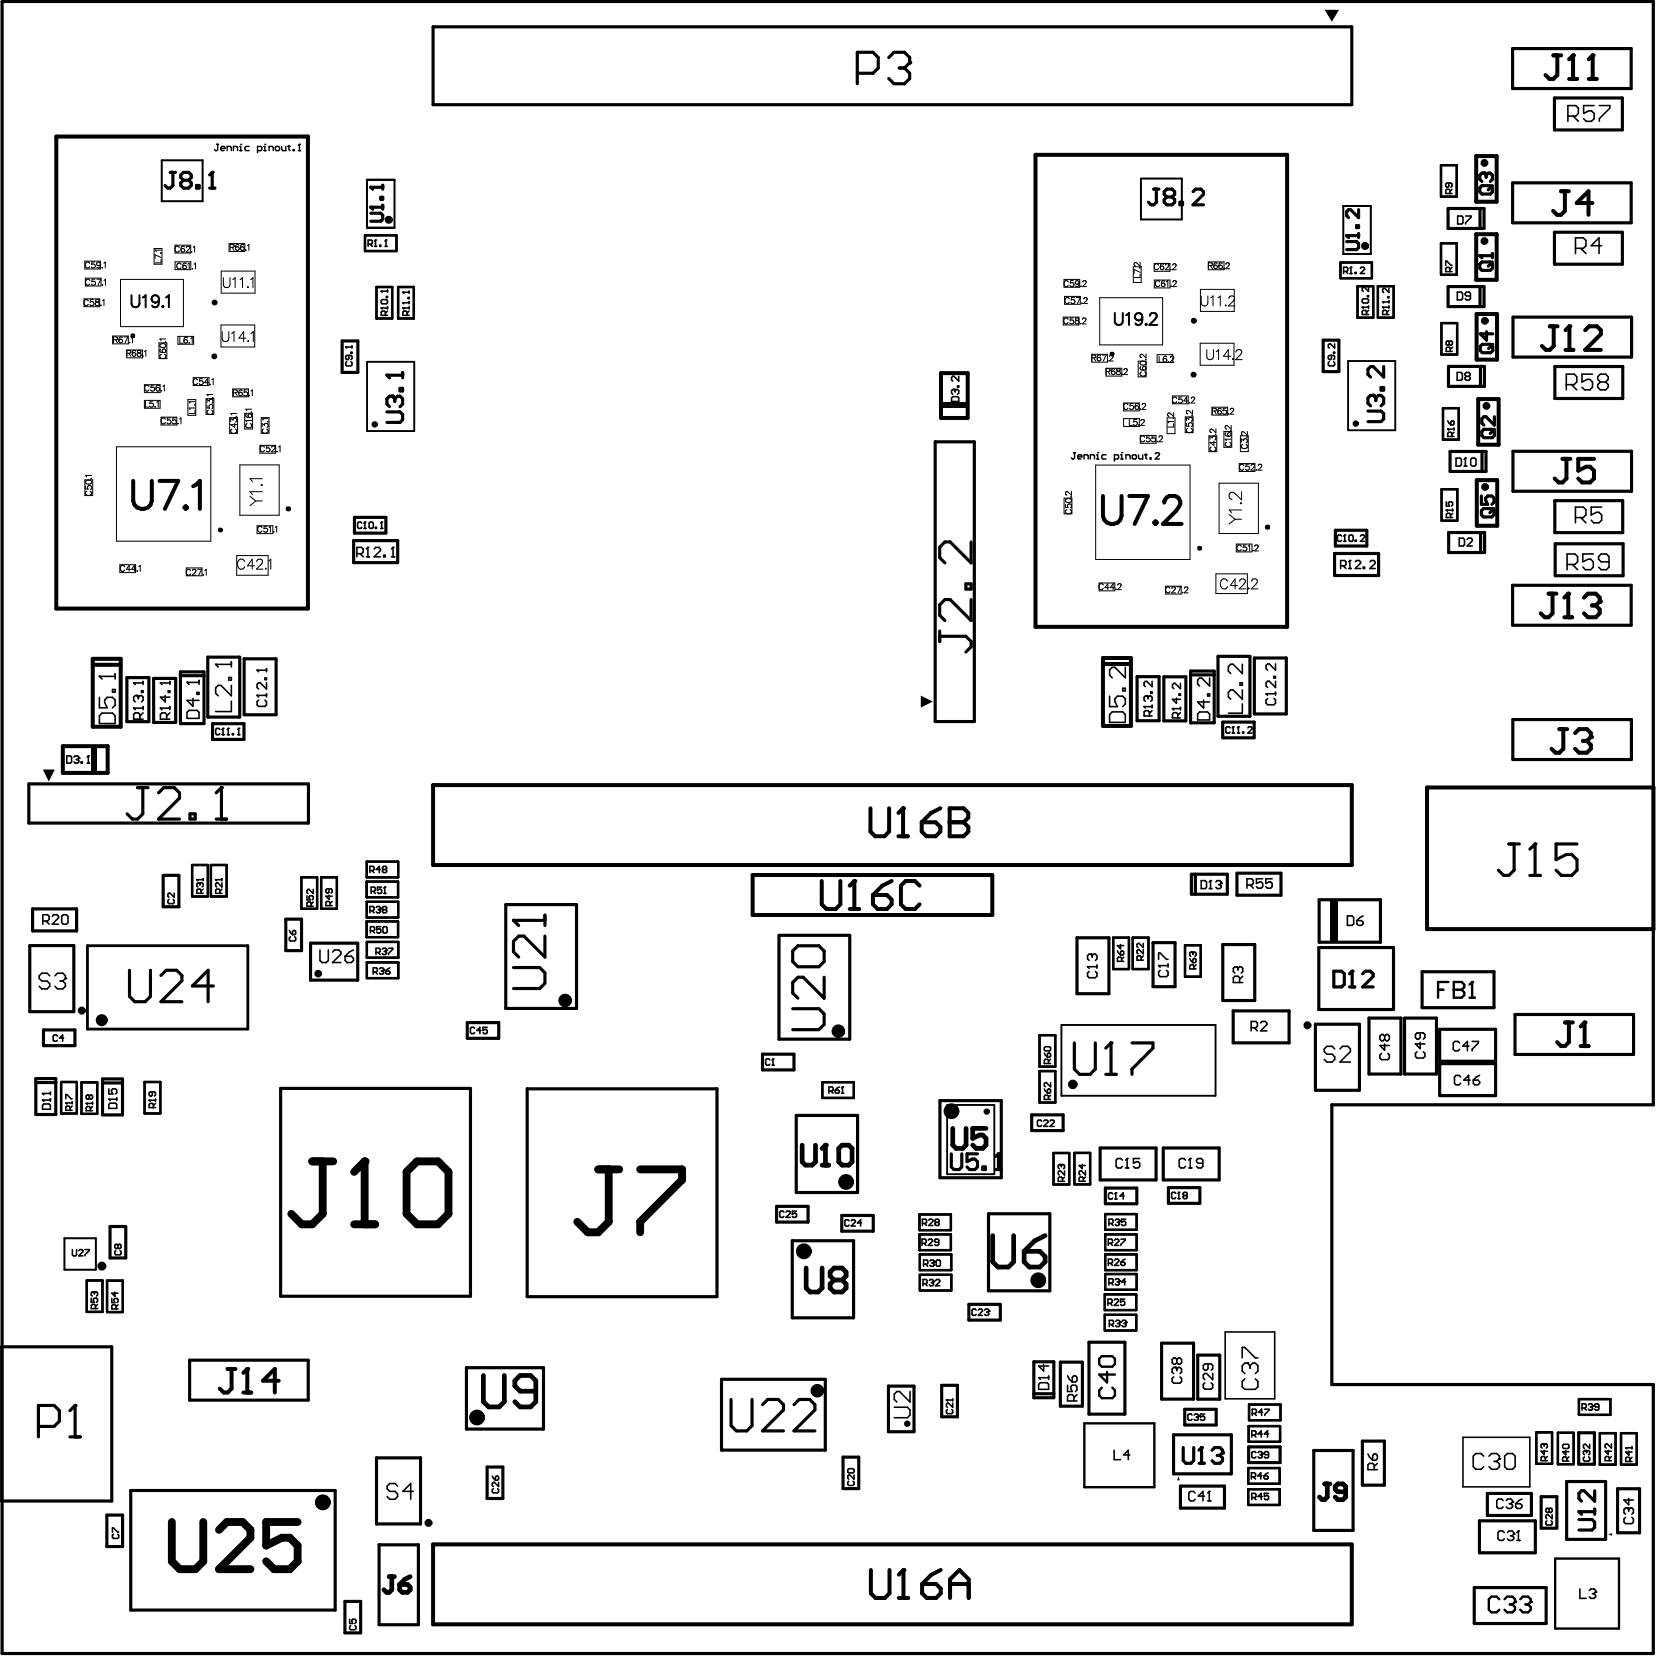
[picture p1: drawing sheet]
<svg xmlns="http://www.w3.org/2000/svg" width="175mm" height="175mm" viewBox="0 0 175 175" stroke-linecap="round" stroke-linejoin="round" font-family="sans-serif">
<path d="M.2 .2h174.7v116.7h-34v29.6h34v28.5h-174.7z" fill="none" stroke="#000" stroke-width=".34"/>
<g fill="#000">
<path d="M140.2 1h1.5l-.8 1.3zM97.4 73.6l1.3 .6-1.3 .7zM4.5 81.4h1.3l-.6 1.3zM124.7 156.2l.1 .4h-.2zM170.2 162.4l.4-.2v.3z"/>
<circle cx="22.5" cy="18.2" r=".17"/>
<circle cx="39.2" cy="19.8" r=".17"/>
<circle cx="96.3" cy="6.6" r=".17"/>
<circle cx="157" cy="18.3" r=".17"/>
<circle cx="166.4" cy="5.9" r=".21"/>
<circle cx="168.5" cy="5.9" r=".21"/>
<circle cx="39.2" cy="21.9" r=".17"/>
<circle cx="40.9" cy="39.7" r=".17"/>
<circle cx="142.5" cy="24.9" r=".17"/>
<circle cx="156.6" cy="27.1" r=".17"/>
<circle cx="166.1" cy="34.5" r=".21"/>
<circle cx="41.5" cy="41.9" r=".17"/>
<circle cx="145.3" cy="41.8" r=".17"/>
<circle cx="165.9" cy="62.8" r=".21"/>
<circle cx="168.3" cy="78" r=".21"/>
<circle cx="169.3" cy="63.6" r=".21"/>
<circle cx="23.4" cy="83.3" r=".17"/>
<circle cx="54.3" cy="97.4" r=".17"/>
<circle cx="90.4" cy="93.2" r=".21"/>
<circle cx="95.6" cy="85.5" r=".21"/>
<circle cx="100.5" cy="87" r=".21"/>
<circle cx="162.4" cy="89.3" r=".17"/>
<circle cx="117.6" cy="110.4" r=".17"/>
<circle cx="143.1" cy="102.8" r=".17"/>
<circle cx="167.7" cy="108.2" r=".21"/>
<circle cx="38.6" cy="122.9" r=".42"/>
<circle cx="87.3" cy="121.2" r=".25"/>
<circle cx="105.6" cy="122.1" r=".17"/>
<circle cx="7.9" cy="148.7" r=".17"/>
<circle cx="26.2" cy="144.9" r=".21"/>
<circle cx="127.1" cy="153.2" r=".17"/>
<circle cx="129.4" cy="153.7" r=".17"/>
<circle cx="167.1" cy="160" r=".17"/>
<circle cx="95.6" cy="166.1" r=".21"/>
</g>
<g fill="none" stroke="#000" stroke-width=".33">
<path d="M18 18.2h.6M18.3 18.2v1.4l-.3 .3h-.3l-.2-.3M19.4 19.1l-.3 .2v.3l.3 .3h.6l.2-.3v-.3l-.2-.2M19.4 19.1l-.3-.3v-.3l.3-.3h.6l.2 .3v.3l-.2 .3M19.4 19.1h.6M20.8 19.6h.3v.3h-.3zM22.2 19.9h.5M22.2 18.5l.3-.3v1.7M40.5 19.6v.4M40.5 19.8h-1.3l.2 .2M45.8 2.8h97.2v8.3h-97.2zM90.7 7.8h1.7l.5-.6v-1.1l-.5-.6h-1.7v3.4"/>
<path d="M94 6.1l.6-.6h1.1l.6 .6v.5l-.6 .6M95.1 7.2h.6M95.7 7.2l.6 .6v.5l-.6 .6h-1.1l-.6-.6M156.8 19.6h.9l.2 .3v.4l-.2 .2h-.9l-.2-.2v-.4zM157.2 18.5l-.2-.2h-.2l-.2 .2v.5l.2 .2M157.2 18.5l.3-.2h.2l.2 .2v.5l-.2 .2M157.2 18.5v.3M157.9 19.6l-.4 .5M160.1 5.1h12.5v4.3h-12.5zM160.1 19.3h12.5v4.3h-12.5zM164.5 10.4h7.2v3.3h-7.2zM36.2 36.1h1.7v3.3h-1.7z"/>
<path d="M39.2 22.6h1.1l.2 .2v.4l-.2 .2h-1.1M40.3 20.9h.2v.2h-.2zM40.5 21.7v.4M40.5 21.9h-1.3l.2 .2M42.6 39.4v.6M42.6 39.7h-1.7l.3 .3M122.1 20h.5M122.4 20v1.4l-.3 .3h-.3l-.3-.3M123.5 20.8l-.3-.2v-.3l.3-.3h.5l.3 .3v.3l-.3 .2M123.5 20.8l-.3 .3v.3l.3 .3h.5l.3-.3v-.3l-.3-.3M123.5 20.8h.5M124.8 21.4h.3v.3h-.3z"/>
<path d="M126.2 20.3l.3-.3h.6l.2 .3v.3l-1.1 1.1h1.1M140 36h1.7v3.3h-1.7zM142.5 25.6h1l.3 .2v.4l-.3 .2h-1M143.5 23.9h.3v.2h-.3zM143.8 22.2v.8l-.9-.8h-.2l-.2 .2v.4l.2 .2M143.8 24.7v.4M143.8 24.9h-1.3l.2 .2M146.4 38.8v1.1l-1.1-1.1h-.3l-.3 .3v.5l.3 .3M153.2 30.3h3.8v2.1h-3.8zM153.2 22.1h3.8v2.1h-3.8zM153.3 38.8h3.8v2.1h-3.8zM156.6 22.1v2.1"/>
<path d="M156.6 30.3v2.1M156.6 38.8v2.1M156.8 27.7h.9l.2 .2v.5l-.2 .2h-.9l-.2-.2v-.5zM156.8 36.4h.9l.3 .3v.4l-.3 .2h-.9l-.2-.2v-.4zM157.3 35.1v.9l-.7-.7h1.4M157.9 26.8v.5M157.9 27.7l-.4 .5M157.9 27.1h-1.3l.2 .2M158 36.4l-.5 .5M160.1 33.6h12.5v4.2h-12.5zM164.5 24.6h7.2v3.4h-7.2zM164.5 38.8h7.2v3.4h-7.2z"/>
<path d="M37.4 57.2h4.7v2.3h-4.7zM37.5 54.7h3.3v1.7h-3.3zM40.9 43.6h1.4l.3 .3v.5l-.3 .3h-1.4M41.8 42.2l.2-.3h.3l.3 .3v.6l-.3 .2M41.8 42.2l-.3-.3h-.3l-.3 .3v.6l.3 .2M41.8 42.2v.3M42.3 41.1h.3v.3h-.3zM99 46.7h4.1v29.6h-4.1zM102.8 57.3v2.3l-2.3-2.3h-.5l-.6 .6v1.1l.6 .6M141.2 58.6h4.7v2.3h-4.7zM141.3 56.1h3.3v1.7h-3.3zM144.7 43.5h1.4l.3 .3v.5l-.3 .3h-1.4"/>
<path d="M145.6 42.1l.3-.3h.2l.3 .3v.6l-.3 .2M145.6 42.1l-.3-.3h-.3l-.3 .3v.6l.3 .2M145.6 42.1v.3M146.1 41h.3v.3h-.3zM153.3 56.3h3.8v2.2h-3.8zM153.4 47.8h3.8v2.1h-3.8zM156.7 56.3v2.2M156.8 52.5v.9h.6l-.2-.5v-.2l.2-.2h.5l.2 .2v.4l-.2 .3M156.8 47.8v2.1M157 53.8h.9l.2 .2v.5l-.2 .2h-.9l-.2-.2v-.5zM157 45.4h.9l.2 .2v.5l-.2 .2h-.9l-.2-.2v-.5zM158.1 53.8l-.5 .5"/>
<path d="M158.1 44.1v.9l-.9-.9h-.2l-.2 .2v.5l.2 .2M158.1 45.4l-.4 .5M160.1 47.8h12.5v4.2h-12.5zM164.5 53h7.2v3.4h-7.2zM164.6 57.5h7.1v3.4h-7.1zM13.4 71.7h2.4v4.7h-2.4zM16.3 71.8h2.3v4.6h-2.3zM19.1 71.1h2.5v5.5h-2.5zM19.1 71.5h2.5M22 69.5h3.4v6.4h-3.4zM22.5 76.6h3.3v1.6h-3.3zM25.8 69.7h3.4v5.9h-3.4z"/>
<path d="M99.4 66.8v1.1M99.4 67.3h2.8l.6 .6v.5l-.6 .6M102.2 61.8h.6v.5h-.6zM102.8 63.4v2.3l-2.3-2.3h-.5l-.6 .6v1.1l.6 .6M120.3 71.6h2.3v4.7h-2.3zM123.1 71.6h2.4v4.7h-2.4zM126 71h2.5v5.5h-2.5zM126 71.4h2.5M128.9 69.4h3.4v6.4h-3.4zM129.4 76.4h3.3v1.7h-3.3zM132.7 69.6h3.4v5.9h-3.4zM160.1 61.9h12.5v4.3h-12.5z"/>
<path d="M160.1 76.1h12.5v4.3h-12.5zM3.1 82.9h29.5v4.2h-29.5zM3.4 96.2h4.7v2.3h-4.7zM14.6 83.3h1.1M15.1 83.3v2.8l-.5 .6h-.6l-.6-.6M16.8 83.9l.5-.6h1.1l.6 .6v.5l-2.2 2.3h2.2M17.3 92.6h1.6v3.4h-1.6zM20.1 86.1h.6v.6h-.6zM22.9 86.7h1.1M22.9 83.9l.5-.6v3.4M30.2 97.3h1.7v3.3h-1.7zM32.9 99.8h5v3.9h-5z"/>
<path d="M53.5 95.7h7.5v11h-7.5zM57.7 96.8v1.1M57.7 99v2.3l-2.3-2.3h-.5l-.6 .6v1.1l.6 .6M57.7 97.4h-3.4l.6 .5M82.4 99h7.5v11h-7.5zM114 99.2h3.3v5.9h-3.3zM122 99.7h2.3v4.7h-2.3zM126.1 92.5h3.8v2.1h-3.8zM126.5 92.5v2.1M129.4 99.9h3.4v6h-3.4zM130.9 92.4h4.6v2.3h-4.6zM139.6 95.2h6.5v4.5h-6.5z"/>
<path d="M159.7 89.3h1.1M160.2 89.3v2.8l-.5 .5h-.6l-.6-.5M161.9 92.6h1.1M161.9 89.9l.5-.6v3.3M166.9 89.3h-2.3v1.7l1.2-.6h.5l.6 .6v1.1l-.6 .5h-1.1l-.6-.5M3.2 100.1h4.6v6.9h-4.6zM3.8 114.1h2.1v3.8h-2.1zM3.8 114.5h2.1M4.6 109h3.3v1.6h-3.3zM10.8 114.2h2.2v3.8h-2.2zM10.8 114.6h2.2M13.7 102.7v2.7l.6 .6h1.1l.5-.6v-2.7"/>
<path d="M17 103.2l.6-.5h1.1l.5 .5v.6l-2.2 2.2h2.2M22.6 104.3h-2.2l1.6-1.6v3.3M29.7 115.2h20.1v22h-20.1zM49.4 108.2h3.4v1.7h-3.4zM54.3 102.4h2.8l.6 .5v1.1l-.6 .6h-2.8M55.8 115.2h20.1v22h-20.1zM80.7 111.5h3.3v1.7h-3.3zM83.9 106.7h2.7l.6 .6v1.1l-.6 .6h-2.7M84.3 118h6.4v8.2h-6.4zM84.4 100.1h2.2l.6 .5v1.1l-.6 .6h-2.2l-.5-.6v-1.1zM87.2 103.4v2.2l-2.2-2.2h-.6l-.5 .6v1.1l.5 .5M99.5 116.5h6.4v8.1h-6.4z"/>
<path d="M109.2 118h3.3v1.6h-3.3zM113.7 110.4v2.7l.5 .6h1.1l.6-.6v-2.7M117 113.7h1.1M117 110.9l.6-.5v3.3M119.8 110.4h2.2v.5l-2.2 2.2v.6M130.5 107h5.9v3.3h-5.9zM139.2 108.4h4.6v7h-4.6zM139.5 100.3h8v6.5h-8zM141.1 102.8h.9l.2 .2v1.2l-.2 .2h-.9zM142.8 104.4h.6M142.8 103l.3-.2v1.6M144.2 103l.3-.2h.5l.3 .2v.3l-1.1 1.1h1.1"/>
<path d="M144.9 107.7h3.3v5.9h-3.3zM148.6 107.7h3.4v5.9h-3.4zM150.5 102.8h7.6v3.8h-7.6zM152.3 108.9h6v3.4h-6zM152.3 112.5h6v3.4h-6zM160.3 107.3h12.6v4.3h-12.6zM11.6 129.8h1.7v3.3h-1.7zM82.2 127.6h3.3v1.7h-3.3zM83.8 131.3h6.5v8.1h-6.5zM89.1 128.6h3.3v1.7h-3.3zM100.7 122.1v1.4l.2 .3h.6l.3-.3v-1.4M102.5 138h3.3v1.7h-3.3z"/>
<path d="M103.4 122.1h-1.1v.8l.6-.3h.3l.2 .3v.6l-.2 .3h-.6l-.3-.3M104 123.5h.3v.3h-.3zM104.6 128.4h6.5v8.2h-6.5zM105.4 123.8h.5M105.4 122.4l.2-.3v1.7M116.4 121.5h5.9v3.4h-5.9zM117 125.7h3.3v1.7h-3.3zM123.1 121.5h5.9v3.4h-5.9zM123.6 125.7h3.4v1.6h-3.4zM.2 142.5h11.6v16.3h-11.6zM4.1 150.9h1.6l.6-.5v-1.1l-.6-.6h-1.6v3.3M7.4 149.3l.5-.6v3.3"/>
<path d="M7.4 152h1.1M13.8 157.7h21.7v12.7h-21.7zM20.1 143.9h12.5v4.3h-12.5zM39.8 154.3h4.7v7h-4.7zM49.4 144.7h8.1v6.5h-8.1zM51.5 155.2h1.7v3.4h-1.7zM76.3 145.9h11v7.5h-11zM77.4 148.1v2.8l.5 .5h1.1l.6-.5v-2.8M80.7 148.6l.5-.5h1.1l.6 .5v.6l-2.2 2.2h2.2M84 148.6l.6-.5h1.1l.5 .5v.6l-2.2 2.2h2.2M89.2 154.2h1.7v3.3h-1.7zM94 146.7h2.7v4.8h-2.7z"/>
<path d="M99.6 146.6h1.7v3.3h-1.7zM109.4 144.1h2.1v3.8h-2.1zM109.4 147.5h2.1M112.2 144.1h2.3v4.7h-2.3zM115.2 142h3.8v7.6h-3.8zM122.9 142.1h3.4v5.9h-3.4zM124.2 151.8h6.1v4.2h-6.1zM124.9 157.2h4.7v2.4h-4.7zM125.2 153.2v1.4l.3 .2h.5l.3-.2v-1.4M125.4 149.1h3.3v1.7h-3.3zM126.7 143.4h2.4v4.6h-2.4zM126.9 154.8h.5"/>
<path d="M126.9 153.4l.2-.2v1.6M128.2 153.4l.3-.2h.6l.3 .2v.3l-.3 .3M128.8 154h.3M129.1 154l.3 .3v.3l-.3 .2h-.6l-.3-.2M132.1 153.1h3.3v1.7h-3.3zM139 153.5h4.2v8.4h-4.2zM144.2 152.5h2.3v4.6h-2.3zM157.4 158h4.6v2.4h-4.6zM163.1 158.4h1.6v3.3h-1.6zM165.8 156.8h4.1v6.1h-4.1zM167 151.6h1.7v3.3h-1.7zM168.7 157.7v1.1l-1.1-1.1h-.3l-.2 .3v.6l.2 .2"/>
<path d="M168.7 159.7v.5M168.7 160h-1.6l.2 .2M171.2 157.5h2.3v4.7h-2.3zM11.3 160.3h1.7v3.3h-1.7zM36.5 169.4h1.7v3.4h-1.7zM40.1 163.5h4.2v8.4h-4.2zM156 168h7.6v3.8h-7.6zM156.5 160.9h6v3.4h-6zM167.1 160.8h1.4l.2 .3v.5l-.2 .3h-1.4"/>
<circle cx="39.6" cy="44.9" r=".17"/>
<circle cx="143.5" cy="44.8" r=".17"/>
<circle cx="104.4" cy="117.6" r=".17"/>
</g>
<g fill="none" stroke="#000" stroke-width=".11">
<path d="M8.9 31.6h1.7v.9h-1.7zM8.9 32.1a.23 .23 0 0 0 .2 .2 .23 .23 0 0 0 .2-.1M9 27.6h1.6v.9h-1.6zM9 29.4h1.7v.9h-1.7zM9.3 31.9a.23 .23 0 0 0-.2-.2 .23 .23 0 0 0-.2 .2M9.5 27.9a.23 .23 0 0 0-.3-.2 .23 .23 0 0 0-.2 .3v.1a.23 .23 0 0 0 .2 .3 .23 .23 0 0 0 .3-.2M9.5 29.7a.23 .23 0 0 0-.3-.2 .23 .23 0 0 0-.1 .3v.1a.23 .23 0 0 0 .1 .3 .23 .23 0 0 0 .3-.2M9.9 31.7h-.3v.3a.22 .22 0 0 1 .3 0 .22 .22 0 0 1-.1 .3 .22 .22 0 0 1-.3-.1M10 27.7h-.3v.3a.22 .22 0 0 1 .3 0 .22 .22 0 0 1 0 .3 .22 .22 0 0 1-.3-.1M10 29.5h-.3v.3a.22 .22 0 0 1 .4 0 .22 .22 0 0 1-.1 .3 .22 .22 0 0 1-.3 0M10.1 31.7v.2a.26 .26 0 0 1 .3 .1 .26 .26 0 0 1 0 .3h-.3v-.2l.4-.2-.1-.2zM10.2 29.5h.5l-.3 .7"/>
<path d="M10.6 27.9a.3 .3 0 0 1-.2 .5l-.1-.1M10.6 32.3h.1zM10.8 30.1h.1zM10.8 28.3v.1zM10.8 31.8l.2-.1v.6M11 27.8l.1-.1v.7M11 29.7l.2-.2v.7M11.9 35.6h1.7v.8h-1.7zM12 35.9h.4v-.2l-.4-.1v.7M12.2 35.9l.2 .4M12.8 29.6h6.6v5h-6.6zM12.9 35.7l-.1-.1a.32 .32 0 0 0-.2 .5"/>
<path d="M13.1 35.6h.4l-.3 .7M13.4 37h1.7v.9h-1.7zM13.4 37.1h.3l.1 .1v.1l-.4 .1M13.6 37.4l.2 .3M13.7 36.2v.1zM13.9 35.8l.1-.2v.7M14.3 37.2l-.1-.1a.32 .32 0 0 0-.2 .4M14.6 37.1v.2a.26 .26 0 0 1 .3 .1 .26 .26 0 0 1 0 .3h-.3a.26 .26 0 0 1 0-.3 .26 .26 0 0 1 .3-.1v-.2zM15.1 37.6h.1M15.3 37.2l.1-.1v.6M16.3 26.3h.8v1.7h-.8zM16.8 36.3h.9v1.6h-.9z"/>
<path d="M16.9 36.4a.32 .32 0 0 1 .4-.1 .32 .32 0 0 1 .2 .4 .32 .32 0 0 1-.4 .1 .32 .32 0 0 1-.2-.4zM17 26.8h.1M17 37l-.1 .1a.32 .32 0 0 0 .4 .2M17 27.4v.4h-.6M17 27.3l-.6-.3v.4M17 26.5h-.6l.1 .1M17.1 37.5a.23 .23 0 0 0-.2 .3 .23 .23 0 0 0 .3 .1M17.4 37.5a.23 .23 0 0 1 .2 .3 .23 .23 0 0 1-.3 .1M17.5 36.2h.1M17.5 35.9h-.6l.1 .1M18.5 25.9h1.7v.9h-1.7zM18.5 26.4a.23 .23 0 0 0 .2 .3 .23 .23 0 0 0 .3-.2"/>
<path d="M18.5 27.7h1.7v.8h-1.7zM18.8 35.6h1.7v.8h-1.7zM19 26.2a.23 .23 0 0 0-.3-.2 .23 .23 0 0 0-.2 .3M19 35.7v.6h.4M19.2 28a.23 .23 0 0 0-.3-.2 .23 .23 0 0 0-.2 .3v.1a.23 .23 0 0 0 .2 .3 .23 .23 0 0 0 .3-.2M19.5 26.1l-.2-.1a.32 .32 0 0 0-.2 .5M19.7 27.9l-.2-.1a.32 .32 0 0 0-.2 .5M19.7 26.2l.1-.2 .3 .2-.4 .5h.4M19.8 35.8l-.2-.1a.32 .32 0 0 0-.1 .4M19.9 28l.1-.2v.7M20 36.3h.1M20.2 35.8l.1-.1v.6"/>
<path d="M20.3 26.6v.1zM20.4 28.4v.1zM20.4 26.2l.2-.2v.7M20.4 40h1.7v.8h-1.7zM20.5 28l.2-.2v.7M23.4 34.4h3.6v2.3h-3.6zM23.4 28.7h3.6v2.3h-3.6zM23.5 35.1v.7a.36 .36 0 0 0 .4 .3 .36 .36 0 0 0 .3-.3v-.7M23.6 29.4v.7a.36 .36 0 0 0 .4 .3 .36 .36 0 0 0 .3-.3v-.7M24.2 25.8h1.7v.8h-1.7zM24.4 26.2l.3-.1v-.2h-.3v.6M24.5 35.3l.3-.2v1"/>
<path d="M24.6 26.2l.2 .3M24.6 29.6l.3-.2v1M25.3 26l-.2-.1a.32 .32 0 0 0-.2 .4M25.4 29.6l.3-.2v1M25.8 26l-.2-.1a.32 .32 0 0 0-.2 .4M26 26.4v.1zM26 35.8h-.7l.5-.7v1M26.2 26l.1-.1v.6M26.2 30.3v.1zM26.3 36v.1zM26.5 29.6l.3-.2v1M26.6 35.3l.2-.2v1"/>
<path d="M112.5 33.6h1.7v.8h-1.7zM112.6 29.6h1.6v.8h-1.6zM112.6 30.1a.23 .23 0 0 0 .2 .2 .23 .23 0 0 0 .2-.1M112.6 31.4h1.7v.8h-1.7zM113 33.8a.23 .23 0 0 0-.3-.2 .23 .23 0 0 0-.1 .3v.1a.23 .23 0 0 0 .1 .3 .23 .23 0 0 0 .3-.2M113 29.8a.23 .23 0 0 0-.2-.1 .23 .23 0 0 0-.2 .2M113.1 31.6a.23 .23 0 0 0-.2-.1 .23 .23 0 0 0-.2 .2v.2a.23 .23 0 0 0 .2 .2 .23 .23 0 0 0 .2-.1M113.6 33.6h-.3l-.1 .3a.22 .22 0 0 1 .4 0 .22 .22 0 0 1-.1 .3 .22 .22 0 0 1-.3 0M113.6 29.7h-.3l-.1 .3a.22 .22 0 0 1 .4 0 .22 .22 0 0 1-.1 .3 .22 .22 0 0 1-.3-.1M113.7 31.5h-.3v.3a.22 .22 0 0 1 .3 0 .22 .22 0 0 1-.1 .3 .22 .22 0 0 1-.3-.1M113.9 31.5h.4l-.3 .6M114.2 29.9a.3 .3 0 0 1-.3 .4l-.1-.1"/>
<path d="M114.2 34.1l-.4-.2v-.2l.1-.1 .2 .1 .1 .1-.4 .3a.22 .22 0 0 0 .1 .2 .22 .22 0 0 0 .3-.1M114.3 30.3h.1zM114.4 34.2v.1zM114.4 32.1h.1M114.6 33.8l.1-.2 .2 .2-.4 .5h.4M114.6 29.8l.1-.1 .2 .1-.4 .5h.5M114.7 31.6l.1-.1 .2 .1-.4 .5h.5M115.5 37.6h.3l.2 .1-.1 .1-.4 .1M115.5 37.5h1.7v.8h-1.7zM115.7 37.9l.3 .3M116.4 31.5h6.6v5h-6.6zM116.5 37.7l-.2-.1a.32 .32 0 0 0-.2 .4"/>
<path d="M116.6 37.6h.4l-.3 .6M117 39h1.7v.8h-1.7zM117 39h.3l.2 .1-.1 .2h-.4M117.2 38.1h.1M117.2 39.3l.3 .3M117.4 37.7l.1-.1 .3 .1-.4 .5h.4M118 39.1l-.2-.1a.32 .32 0 0 0-.2 .4M118.2 39v.2a.26 .26 0 0 1 .3 .1 .26 .26 0 0 1 0 .3h-.3a.26 .26 0 0 1 0-.3 .26 .26 0 0 1 .3-.1v-.2zM118.7 39.6h.1M118.9 39.2l.1-.2 .3 .1-.4 .5h.4M119.9 28.2h.9v1.7h-.9zM120.4 38.2h.9v1.7h-.9z"/>
<path d="M120.6 28.3v.1zM120.6 29v.4h-.6M120.6 27.8v.4l-.5-.4-.1 .2 .2 .1M120.6 28.8l-.6-.3v.4M120.7 38.8l-.1 .2a.32 .32 0 0 0 .5 .2M120.8 39.3a.23 .23 0 0 0-.2 .3 .23 .23 0 0 0 .3 .2h.2l.2-.2M120.9 38.2l-.2 .1a.31 .31 0 0 0 .2 .4 .31 .31 0 0 0 .4-.2M121 38.2l.3 .2M121.1 39.3l.2 .2M121.2 38v.1zM121.3 37.4v.5l-.5-.4-.2 .2 .2 .1M121.3 39a.2 .2 0 0 0-.2-.2 .2 .2 0 0 0-.2 .2 .2 .2 0 0 0 .2 .2"/>
<path d="M121.3 39l-.2 .2M122.1 27.9h1.7v.8h-1.7zM122.1 28.3a.23 .23 0 0 0 .2 .2 .23 .23 0 0 0 .3-.1M122.1 29.6h1.7v.9h-1.7zM122.4 37.5h1.7v.9h-1.7zM122.6 28.1a.23 .23 0 0 0-.3-.2 .23 .23 0 0 0-.2 .3M122.6 37.7v.6h.4M122.7 29.8a.23 .23 0 0 0-.3-.1 .23 .23 0 0 0-.1 .2v.2a.23 .23 0 0 0 .1 .2 .23 .23 0 0 0 .3-.1M123.1 28l-.2-.1a.32 .32 0 0 0-.1 .4M123.2 29.8l-.1-.1a.32 .32 0 0 0-.2 .4M123.3 28.1l.1-.2 .3 .1-.4 .5h.4M123.4 29.8l.2-.1v.6"/>
<path d="M123.4 37.8l-.1-.1a.32 .32 0 0 0-.2 .4M123.6 38.3h.1M123.8 37.8l.2-.1 .2 .1-.4 .5h.4M123.9 30.3h.1M123.9 28.5h.1M124.1 28.1l.1-.2 .2 .1-.3 .5h.4M124.1 29.8l.1-.1 .3 .1-.4 .5h.4M127 36.3h3.6v2.3h-3.6zM127 30.6h3.6v2.4h-3.6zM127.1 31.3v.8a.36 .36 0 0 0 .4 .3 .36 .36 0 0 0 .3-.3v-.8M127.7 37v.8a.36 .36 0 0 0 .3 .3 .36 .36 0 0 0 .4-.3v-.8M127.9 27.7h1.6v.8h-1.6z"/>
<path d="M127.9 27.8h.2l.2 .1-.1 .2h-.3M128.1 28.1l.2 .3M128.1 31.5l.2-.2v1.1M128.7 37.2l.2-.2v1.1M128.8 27.9l-.2-.1a.32 .32 0 0 0-.2 .4M128.9 31.5l.2-.2v1.1M129.3 27.9l-.2-.1a.32 .32 0 0 0-.1 .4M129.5 28.4h.1M129.7 32.3v.1zM129.7 28l.1-.2 .3 .1-.4 .5h.4M130 31.6l.2-.3 .4 .1a.33 .33 0 0 1-.1 .5l-.5 .5h.7M130.2 37.7h-.7l.5-.7v1.1"/>
<path d="M130.5 38v.1zM130.8 37.2l.2-.2 .3 .1a.33 .33 0 0 1-.1 .5l-.5 .5h.7M9 50.8h.8v1.6h-.8zM9.1 51.4v.3l.2 .1a.22 .22 0 0 1 0-.4 .22 .22 0 0 1 .4 .1 .22 .22 0 0 1-.1 .3M9.1 50.9a.32 .32 0 0 1 .4-.1 .32 .32 0 0 1 .2 .3 .32 .32 0 0 1-.4 .2 .32 .32 0 0 1-.2-.4zM9.2 52a.23 .23 0 0 0-.1 .2 .23 .23 0 0 0 .2 .2h.1a.23 .23 0 0 0 .3-.2 .23 .23 0 0 0-.2-.2M9.7 50.6v.1zM9.7 50.3h-.6l.1 .2M12.3 47.3h10v10h-10zM12.7 59.8h1.6v.8h-1.6zM13.2 60a.23 .23 0 0 0-.3-.2 .23 .23 0 0 0-.2 .3v.1a.23 .23 0 0 0 .2 .3 .23 .23 0 0 0 .3-.2M14.7 59.9l.1-.1v.7"/>
<path d="M15.3 40.7h1.6v.8h-1.6zM15.3 42.4h1.6v.8h-1.6zM15.4 42.4v.7h.4M15.8 40.9a.23 .23 0 0 0-.3-.2 .23 .23 0 0 0-.2 .3v.1a.23 .23 0 0 0 .2 .3 .23 .23 0 0 0 .3-.2M16.2 42.4h-.3v.3a.22 .22 0 0 1 .3 0 .22 .22 0 0 1 0 .3 .22 .22 0 0 1-.4 0M16.3 40.8h-.3v.2a.22 .22 0 0 1 .3 0 .22 .22 0 0 1 0 .4 .22 .22 0 0 1-.4-.1M16.4 43h.1M16.6 42.6l.1-.2v.7M16.9 40.8h-.2a.32 .32 0 0 0-.2 .4M17 41.4h.1zM17 44.1h1.7v.9h-1.7zM17 44.6a.23 .23 0 0 0 .2 .3 .23 .23 0 0 0 .3-.2"/>
<path d="M17.2 40.9l.2-.1v.6M17.5 44.4a.23 .23 0 0 0-.3-.2 .23 .23 0 0 0-.2 .3M18 44.2h-.3v.3a.22 .22 0 0 1 .3 0 .22 .22 0 0 1 0 .3 .22 .22 0 0 1-.3-.1M18.6 44.2h-.3v.3a.22 .22 0 0 1 .3 0 .22 .22 0 0 1 0 .3 .22 .22 0 0 1-.4-.1M18.8 44.8v.1zM19 44.3l.2-.1v.7M19.9 42.3h.8v1.6h-.8zM20.4 40.5a.23 .23 0 0 0 .2 .2 .23 .23 0 0 0 .3-.1M20.6 42.8v.1zM20.6 43.4v.4h-.6M20.6 43.2h-.6l.1 .1M20.6 42.5h-.6l.1 .2"/>
<path d="M20.9 40.2a.23 .23 0 0 0-.3-.1 .23 .23 0 0 0-.2 .2M21.4 40.1h-.3v.2a.22 .22 0 0 1 .3 0 .22 .22 0 0 1 0 .4 .22 .22 0 0 1-.3-.1M21.8 42.2h.8v1.6h-.8zM21.9 42.9v.3h.3a.22 .22 0 0 1 0-.3 .22 .22 0 0 1 .3 0 .22 .22 0 0 1-.1 .3M21.9 42.6v-.3l.2 .2a.22 .22 0 0 1 .4-.2 .21 .21 0 0 1-.1 .4M22.1 43.4a.23 .23 0 0 0-.2 .3 .23 .23 0 0 0 .2 .2h.2a.23 .23 0 0 0 .2-.2 .23 .23 0 0 0-.1-.3M22.1 40.5h-.5l.3-.4v.6M22.2 40.7h.1zM22.4 40.2l.2-.1v.6M22.5 42.1h.1M22.5 41.7h-.6l.1 .2M24.3 44.2h.8v1.7h-.8z"/>
<path d="M24.4 44.6v-.3l.3 .2a.21 .21 0 0 1 .3-.2 .21 .21 0 0 1-.1 .4M24.6 45.4a.23 .23 0 0 0-.2 .3 .23 .23 0 0 0 .3 .2M24.6 41.2h1.7v.8h-1.7zM24.7 41.6l.4-.1v-.2h-.4v.6M24.8 44.8v.4l-.4-.3h.6M24.9 45.4a.23 .23 0 0 1 .1 .3 .23 .23 0 0 1-.2 .2M24.9 41.6l.2 .3M25 44v.1zM25 58.8h3.4v2.1h-3.4zM25 43.7h-.6l.1 .2M25.4 49.2h4.1v5.3h-4.1zM25.6 41.3h-.2a.32 .32 0 0 0-.1 .4"/>
<path d="M25.9 59.4a.39 .39 0 0 0-.5-.2 .39 .39 0 0 0-.3 .4v.2a.39 .39 0 0 0 .3 .4 .39 .39 0 0 0 .5-.2M25.9 43.7h.8v1.7h-.8zM26.1 43.8l-.1 .2a.32 .32 0 0 0 .4 .2M26.1 41.3h-.3v.2a.22 .22 0 0 1 .4 0 .22 .22 0 0 1-.1 .4 .22 .22 0 0 1-.3-.1M26.2 44.8a.23 .23 0 0 0-.2 .3 .23 .23 0 0 0 .2 .2h.2a.23 .23 0 0 0 .2-.2 .23 .23 0 0 0-.1-.3M26.4 41.8h.1M26.4 52.5l.7 .5M26.6 41.4l.1-.1v.6M26.6 43.6h.1M26.6 44.5h-.6l.1 .1M26.6 43.3h-.6l.1 .1M26.9 59.9h-.7l.5-.7v1"/>
<path d="M27.1 53l-.7 .5M27.1 53h.7M27.2 59.4l.2-.2 .3 .1a.33 .33 0 0 1-.1 .4l-.5 .5h.7M27.2 55.6h1.7v.9h-1.7zM27.5 47.1h1.7v.9h-1.7zM27.5 47.6a.23 .23 0 0 0 .2 .2 .23 .23 0 0 0 .3-.1M27.6 44.2h.9v1.6h-.9zM27.7 51.3h.1l-.1 .1-.1-.1zM27.7 55.8a.23 .23 0 0 0-.2-.1 .23 .23 0 0 0-.2 .2v.2a.23 .23 0 0 0 .2 .2 .23 .23 0 0 0 .2-.1M27.7 45.2v-.4l.3 .2a.21 .21 0 0 1 .3-.2 .21 .21 0 0 1 0 .4M27.8 52h-1.4l.3 .3M27.8 50.7h-1.4l.3 .3"/>
<path d="M27.9 45.4a.23 .23 0 0 0-.2 .3 .23 .23 0 0 0 .3 .1M28 47.3a.23 .23 0 0 0-.3-.1 .23 .23 0 0 0-.2 .2M28.2 45.4a.23 .23 0 0 1 .2 .3 .23 .23 0 0 1-.3 .1M28.3 55.7h-.3l-.1 .2a.22 .22 0 0 1 .4 0 .22 .22 0 0 1-.1 .4 .22 .22 0 0 1-.3-.1M28.3 44.6v.1zM28.4 44.3h-.7l.2 .2M28.4 59.4l.3-.2v1M28.5 55.8l.1-.1v.6M28.5 47.2h-.3v.2a.22 .22 0 0 1 .3 0 .22 .22 0 0 1 0 .4 .22 .22 0 0 1-.3-.1M28.7 47.3l.2-.1 .2 .1-.4 .5h.4M28.9 56.3h.1zM29.1 55.8l.2-.1v.6"/>
<path d="M29.3 47.8h.1M29.5 47.3l.1-.1v.6M112.6 52.7h.8v1.7h-.8zM112.7 53.4v.3h.3a.22 .22 0 0 1 0-.3 .22 .22 0 0 1 .3 0 .22 .22 0 0 1 0 .3M112.8 52.8a.32 .32 0 0 1 .4-.1 .32 .32 0 0 1 .1 .4 .32 .32 0 0 1-.3 .1 .32 .32 0 0 1-.2-.4zM112.9 53.9a.23 .23 0 0 0-.2 .3 .23 .23 0 0 0 .3 .2M113.2 53.9a.23 .23 0 0 1 .2 .3 .23 .23 0 0 1-.3 .2M113.3 52.5v.1zM113.4 52v.4l-.5-.4-.2 .3 .2 .1M115.9 49.2h10v10h-10zM118.9 42.6h1.7v.9h-1.7zM118.9 44.3h1.7v.8h-1.7z"/>
<path d="M118.9 43.1a.23 .23 0 0 0 .2 .2 .23 .23 0 0 0 .3-.1M119.4 42.8a.23 .23 0 0 0-.3-.1 .23 .23 0 0 0-.2 .2M119.5 44.4v.6h.4M119.9 42.7h-.3v.3a.22 .22 0 0 1 .3 0 .22 .22 0 0 1 0 .3 .22 .22 0 0 1-.4-.1M120.3 44.4h-.3v.3a.22 .22 0 0 1 .3-.1 .22 .22 0 0 1 0 .4 .22 .22 0 0 1-.4-.1M120.5 42.8l-.2-.1a.32 .32 0 0 0-.2 .4M120.5 45h.1M120.7 46.1h1.6v.8h-1.6zM120.7 46.5a.23 .23 0 0 0 .1 .3 .23 .23 0 0 0 .3-.2M120.7 43.3h.1M120.7 44.5l.1-.1 .3 .1-.4 .5h.4M120.9 42.8l.1-.1 .2 .1-.4 .5h.5"/>
<path d="M121.1 46.3a.23 .23 0 0 0-.3-.2 .23 .23 0 0 0-.1 .3M121.7 46.1h-.4v.3a.22 .22 0 0 1 .4 0 .22 .22 0 0 1-.1 .3 .22 .22 0 0 1-.3-.1M122.2 46.1h-.3v.3a.22 .22 0 0 1 .3 0 .22 .22 0 0 1 0 .3 .22 .22 0 0 1-.3-.1M122.4 46.7h.1M122.6 46.3l.2-.2 .2 .1-.4 .5h.4M123.5 44.2h.8v1.7h-.8zM124.1 42.4a.23 .23 0 0 0 .1 .2 .23 .23 0 0 0 .3-.1M124.1 41.9h1.6v.8h-1.6zM124.2 44.2v.1zM124.2 43.7v.4l-.5-.4-.1 .2 .1 .2M124.2 44.8v.4h-.6M124.2 44.6h-.6l.1 .2"/>
<path d="M124.5 42.2a.23 .23 0 0 0-.3-.2 .23 .23 0 0 0-.1 .3M125.1 42h-.3l-.1 .3a.22 .22 0 0 1 .4 0 .22 .22 0 0 1-.1 .3 .22 .22 0 0 1-.3-.1M125.4 44.1h.8v1.7h-.8zM125.5 44.8v.3h.3a.22 .22 0 0 1 0-.3 .22 .22 0 0 1 .3 0 .22 .22 0 0 1 0 .3M125.5 44.5v-.3l.3 .2a.21 .21 0 0 1 .3-.2 .21 .21 0 0 1 0 .4M125.7 45.3a.23 .23 0 0 0-.2 .3 .23 .23 0 0 0 .3 .2M125.7 42.4h-.4l.3-.4v.6M125.8 42.6h.1M126 45.3a.23 .23 0 0 1 .2 .3 .23 .23 0 0 1-.3 .2M126 42.2l.2-.2 .2 .1-.4 .5h.4M126.1 44h.1M126.2 43.4v.4l-.5-.4-.2 .3 .2 .1"/>
<path d="M127.9 46.1h.8v1.7h-.8zM128.2 47.3a.23 .23 0 0 0-.2 .3 .23 .23 0 0 0 .3 .2h.1a.23 .23 0 0 0 .3-.2 .23 .23 0 0 0-.2-.3M128.2 43.1h1.7v.8h-1.7zM128.3 43.5h.3l.1-.2-.4-.1v.6M128.4 46.1l-.1 .1v.1l-.3-.1v.3M128.4 46.7v.4l-.4-.3h.7M128.5 46.1l.2 .2-.2 .3M128.5 43.5l.2 .3M128.6 46h.1zM128.7 45.4v.4l-.6-.4-.1 .2 .2 .2M129 51.1h4.2v5.4h-4.2zM129.2 43.3l-.2-.1a.32 .32 0 0 0-.1 .4"/>
<path d="M129.5 45.7h.8v1.6h-.8zM129.7 45.8l-.1 .2a.32 .32 0 0 0 .5 .2M129.7 43.2h-.3v.3a.22 .22 0 0 1 .3 0 .22 .22 0 0 1 0 .3 .22 .22 0 0 1-.3-.1M129.8 46.8a.23 .23 0 0 0-.2 .3 .23 .23 0 0 0 .3 .2h.1a.23 .23 0 0 0 .3-.2 .23 .23 0 0 0-.2-.3M130 43.8h.1M130.1 54.4l.6 .5M130.2 43.3l.1-.1 .2 .1-.4 .5h.5M130.2 45.6h.1M130.3 45v.4l-.5-.4-.2 .3 .2 .1M130.3 46.5h-.7l.2 .1M130.7 54.9l-.6 .5M130.7 54.9h.7"/>
<path d="M130.8 57.6h1.7v.8h-1.7zM131.1 49.1h1.7v.8h-1.7zM131.2 46.1h.9v1.7h-.9zM131.3 53.2h.1l-.1 .1-.1-.1zM131.3 57.8a.23 .23 0 0 0-.2-.1 .23 .23 0 0 0-.2 .2v.2a.23 .23 0 0 0 .2 .2 .23 .23 0 0 0 .2-.2M131.4 46.8v-.4l.2 .2a.21 .21 0 0 1 .3-.1 .21 .21 0 0 1 0 .3M131.4 54h-1.3l.2 .3M131.4 52v.9l-.7-.6a.39 .39 0 0 0-.6-.1v.4l.1 .2h.2M131.5 47a.23 .23 0 0 0-.1 .3 .23 .23 0 0 0 .2 .2h.1a.23 .23 0 0 0 .3-.2 .23 .23 0 0 0-.2-.3M131.6 49.3a.23 .23 0 0 0-.3-.2 .23 .23 0 0 0-.1 .3v.1a.23 .23 0 0 0 .1 .3 .23 .23 0 0 0 .3-.2M131.9 57.7h-.3l-.1 .2a.22 .22 0 0 1 .4 0 .22 .22 0 0 1-.1 .4 .22 .22 0 0 1-.3-.1M132 46.2v.1z"/>
<path d="M132 45.6v.5l-.5-.4-.1 .2 .1 .1M132.1 57.8l.1-.1v.6M132.2 49.1h-.3l-.1 .3a.22 .22 0 0 1 .4 0 .22 .22 0 0 1-.1 .3 .22 .22 0 0 1-.3-.1M132.4 49.3l.1-.2 .2 .1-.3 .6h.4M132.6 58.2v.1zM132.8 57.8l.1-.1 .2 .1-.4 .5h.5M132.9 49.7v.1zM133.1 49.3l.2-.2 .2 .1-.4 .6h.4M13.8 60.2h-.4l.3-.4v.7M14.4 60.2h-.5l.3-.4v.7M14.5 60.4v.1zM19.7 60.1h1.7v.8h-1.7z"/>
<path d="M19.7 60.6a.23 .23 0 0 0 .2 .3 .23 .23 0 0 0 .3-.2M20.2 60.4a.23 .23 0 0 0-.3-.2 .23 .23 0 0 0-.2 .3M20.4 60.4l.1-.2 .2 .2-.4 .5h.5M20.9 60.2h.4l-.3 .7M21.5 60.8h.1M21.7 60.4l.1-.2v.7M28.1 60.1v.1zM116.3 61.7h1.7v.8h-1.7zM116.7 61.9a.23 .23 0 0 0-.2-.1 .23 .23 0 0 0-.2 .2v.2a.23 .23 0 0 0 .2 .2 .23 .23 0 0 0 .2-.2M117.4 62.2h-.5l.3-.4v.6M117.9 62.2h-.4l.3-.4v.6M118.1 62.3v.1z"/>
<path d="M118.3 61.9l.1-.1 .2 .1-.4 .5h.5M123.3 62h1.7v.9h-1.7zM123.3 62.5a.23 .23 0 0 0 .2 .2 .23 .23 0 0 0 .3-.1M123.8 62.3a.23 .23 0 0 0-.3-.2 .23 .23 0 0 0-.2 .2M124 62.3l.1-.2 .3 .1-.4 .5h.4M124.5 62.1h.5l-.3 .6M125.1 62.7h.1M125.3 62.3l.2-.2 .2 .1-.4 .5h.4M128.7 60.7h3.3v2.1h-3.3zM129.9 61.5a.39 .39 0 0 0-.5-.2 .39 .39 0 0 0-.3 .4v.2a.39 .39 0 0 0 .3 .4 .39 .39 0 0 0 .5-.2M130.9 62h-.7l.5-.7v1M131.2 61.5l.2-.2 .3 .1a.33 .33 0 0 1-.1 .4l-.5 .5h.7"/>
<path d="M132.1 62.2v.1zM132.4 61.5l.2-.2 .4 .1a.33 .33 0 0 1-.1 .4l-.5 .5h.7"/>
<circle cx="10.4" cy="27.9" r=".2"/>
<circle cx="12.8" cy="36.1" r=".2"/>
<circle cx="14.2" cy="37.5" r=".2"/>
<circle cx="17.4" cy="37.1" r=".2"/>
<circle cx="19.3" cy="26.5" r=".2"/>
<circle cx="19.5" cy="28.3" r=".2"/>
<circle cx="19.7" cy="36.1" r=".2"/>
<circle cx="25.1" cy="26.3" r=".2"/>
<circle cx="25.6" cy="26.3" r=".2"/>
<circle cx="114" cy="29.9" r=".2"/>
<circle cx="116.3" cy="38" r=".2"/>
<circle cx="117.8" cy="39.4" r=".2"/>
<circle cx="123" cy="28.3" r=".2"/>
<circle cx="123.1" cy="30.1" r=".2"/>
<circle cx="123.3" cy="38.1" r=".2"/>
<circle cx="128.6" cy="28.2" r=".2"/>
<circle cx="129.2" cy="28.2" r=".2"/>
<circle cx="16.7" cy="41.2" r=".2"/>
<circle cx="25.5" cy="41.7" r=".2"/>
<circle cx="26.4" cy="44" r=".2"/>
<circle cx="120.3" cy="43.1" r=".2"/>
<circle cx="129" cy="43.6" r=".2"/>
<circle cx="130.1" cy="46" r=".2"/>
</g>
<g fill="none" stroke="#000" stroke-width=".25">
<path d="M152.5 17.5h1.6v3.3h-1.6zM38.6 24.9h3.4v1.7h-3.4zM39.8 30.4h1.7v3.3h-1.7zM42.1 30.4h1.7v3.3h-1.7zM141.8 27.8h3.4v1.6h-3.4zM143.6 30.3h1.7v3.3h-1.7zM145.8 30.3h1.7v3.3h-1.7zM152.5 25.7h1.6v3.4h-1.6zM152.5 34.2h1.7v3.3h-1.7zM152.5 51.8h1.7v3.3h-1.7zM152.7 43.2h1.7v3.3h-1.7zM20.3 91.5h1.7v3.4h-1.7z"/>
<path d="M22.3 91.5h1.7v3.4h-1.7zM31.9 92.8h1.7v3.4h-1.7zM34 92.8h1.6v3.4h-1.6zM38.8 93.3h3.3v1.6h-3.3zM38.8 97.5h3.3v1.7h-3.3zM38.8 91.2h3.3v1.6h-3.3zM38.8 95.4h3.3v1.7h-3.3zM38.8 99.7h3.3v1.6h-3.3zM117.8 99.2h1.7v3.3h-1.7zM119.9 99.2h1.6v3.3h-1.6zM6.5 114.5h1.6v3.3h-1.6zM8.6 114.5h1.7v3.4h-1.7z"/>
<path d="M15.3 114.5h1.7v3.3h-1.7zM38.8 101.8h3.3v1.7h-3.3zM87 114.5h3.3v1.7h-3.3zM110 109.5h1.7v3.4h-1.7zM110 113.3h1.7v3.4h-1.7zM125.4 100h1.7v3.3h-1.7zM152.2 104.7h.5M153.3 103.9h-1.1v1.7M153.8 104.7h.1M153.8 103.9h.9l.2 .3v.3l-.2 .2 .2 .3v.3l-.2 .3h-.9zM153.8 104.7h.9M155.5 105.6h.5"/>
<path d="M155.8 103.9h.1M155.8 103.9v1.7M155.8 103.9l-.3 .3M9.2 135.5h1.6v3.3h-1.6zM11.3 135.5h1.7v3.3h-1.7zM97.3 128.5h3.3v1.7h-3.3zM97.3 130.6h3.3v1.7h-3.3zM97.3 132.7h3.4v1.7h-3.4zM97.3 134.9h3.4v1.7h-3.4zM111.5 122h1.6v3.3h-1.6zM113.7 122h1.6v3.3h-1.6zM116.9 137h3.3v1.6h-3.3z"/>
<path d="M116.9 139.1h3.3v1.7h-3.3zM116.9 128.5h3.4v1.6h-3.4zM116.9 130.6h3.4v1.7h-3.4zM116.9 132.7h3.4v1.7h-3.4zM116.9 134.8h3.4v1.7h-3.4zM114.7 150.6h7.4v6.8h-7.4zM116.6 146.8l-.3 .3v.6l.3 .2h1.1l.3-.2v-.6l-.3-.3M116.6 143.5h1.1l.3 .3v.5l-.3 .3h-1.1l-.3-.3v-.5zM117.1 145.2v1.1l-.8-.9h1.7M132.1 155.3h3.3v1.7h-3.3zM132.1 157.6h3.3v1.6h-3.3zM132.1 150.9h3.3v1.7h-3.3z"/>
<path d="M132.2 148.6h3.3v1.7h-3.3zM162.6 151.6h1.6v3.3h-1.6zM164.8 151.6h1.7v3.3h-1.7zM167.1 148h3.3v1.7h-3.3zM169.3 151.6h1.6v3.4h-1.6zM171.5 151.6h1.7v3.4h-1.7zM158.6 169.2l-.2-.3h-.6l-.3 .3v1.1l.3 .3h.6l.2-.3M159.2 169.2l.3-.3h.5l.3 .3v.3M159.8 169.8h.2M160 169.8l.3 .3v.2l-.3 .3h-.5l-.3-.3M160.3 169.5h.1M160.3 169.5l-.3 .3"/>
<path d="M160.9 169.2l.2-.3h.6l.3 .3v.3M161.4 169.8h.3M161.7 169.8l.3 .3v.2l-.3 .3h-.6l-.2-.3M162 169.5h.1M162 169.5l-.3 .3M164.6 164.9h6.7v7.4h-6.7z"/>
</g>
<g fill="none" stroke="#000" stroke-width=".21">
<path d="M17.1 17h4.3v4.3h-4.3zM38.8 19h2.9v5.1h-2.9zM120.7 18.9h4.4v4.3h-4.4zM13.9 31.2v.9a.43 .43 0 0 0 .4 .4 .43 .43 0 0 0 .5-.4v-.9M15.1 31.5l.3-.3v1.3M16.8 31.7a.6 .6 0 0 1-.5 .8l-.1-.1-.1-.1M17.2 32.4h.1l-.1 .1v-.1zM17.6 31.5l.3-.3v1.3M118 33.1v.9a.43 .43 0 0 0 .4 .4 .43 .43 0 0 0 .4-.4v-.9M119.2 33.4l.3-.3v1.3M120.9 33.5a.6 .6 0 0 1-.5 .9l-.2-.1-.1-.1M121.2 34.3h.1v.1z"/>
<path d="M121.7 33.4v-.2l.2-.1 .4 .1a.29 .29 0 0 1 0 .4l-.7 .8h.9M142.1 21.8h2.9v5.1h-2.9zM6.8 131h3.3v3.4h-3.3z"/>
<circle cx="16.4" cy="31.6" r=".39"/>
<circle cx="120.5" cy="33.5" r=".39"/>
</g>
<path d="M9.3 100.1h16.9v8.8h-16.9z" fill="none" stroke="#000" stroke-width=".3"/>
<g fill="none" stroke="#000" stroke-width=".42">
<path d="M6 14.4h26.6v50h-26.6zM109.6 16.4h26.6v49.9h-26.6zM156.2 16.5h2.2v4.8h-2.2zM164.4 5.9h.8M164.8 5.9v2l-.4 .5h-.4l-.5-.5M166 8.4h.9M166 6.3l.4-.4v2.5M168.1 8.4h.8M168.1 6.3l.4-.4v2.5M99.6 39.5h2.8v4.7h-2.8zM156.2 24.8h2.2v4.8h-2.2zM156.2 33.2h2.2v4.9h-2.2z"/>
<path d="M164 34.5h.8M164.4 34.5v2.1l-.4 .4h-.4l-.4-.4M165.2 20.2h.8M165.6 20.2v2.1l-.4 .4h-.4l-.5-.4M165.7 37h.8M165.7 34.9l.4-.4v2.5M167.7 34.9l.4-.4h.9l.4 .4v.5l-1.7 1.6h1.7M168.5 21.5h-1.7l1.3-1.3v2.5M14.1 50.9v2.1a1 1 0 0 0 1 .9 1 1 0 0 0 1-.9v-2.1M16.9 50.9h2l-1.5 2.9M19.7 53.6l.1 .1-.1 .1-.2-.1zM20.4 51.4l.3-.1 .4-.4v2.9"/>
<path d="M116.7 52.5v2.1a1 1 0 0 0 1 .8 1 1 0 0 0 1-.8v-2.1M119.5 52.5h2l-1.4 2.9M122.1 55.3l.2-.1 .1 .1-.1 .1zM123.2 53.2a.73 .73 0 0 1 .6-.7h.5a.72 .72 0 0 1 .4 1.1l-.2 .4-1.4 1.4h1.9M156.3 50.8h2.1v4.8h-2.1zM156.4 42.2h2.2v4.9h-2.2zM165.3 48.6h.9M165.8 48.6v2l-.5 .5h-.4l-.4-.5M168.7 48.6h-1.7v1.2l.8-.4h.4l.5 .4v.8l-.5 .5h-.8l-.4-.5M6.6 79h4.8v2.8h-4.8zM9.8 69.7h3v7.2h-3zM9.8 70.3h3"/>
<path d="M116.7 69.6h3v7.2h-3zM116.7 70.3h3M163.9 62.8h.8M164.3 62.8v2.1l-.4 .4h-.5l-.4-.4M165 77.2h.8M165.4 77.2v2l-.4 .4h-.4l-.4-.4M165.5 65.3h.9M165.5 63.2l.4-.4v2.5M166.7 77.6l.4-.4h.8l.4 .4v.4l-.4 .4M167.5 78.4h.4M167.6 63.2l.4-.4h.9l.4 .4v.4l-.4 .5M167.9 78.4l.4 .4v.4l-.4 .4h-.8l-.4-.4"/>
<path d="M168.4 64.1h.5M168.9 64.1l.4 .4v.4l-.4 .4h-.9l-.4-.4M45.8 83.1h97.2v8.4h-97.2zM79.6 92.6h25.4v4.2h-25.4zM86.9 93.2v2.5l.5 .5h1l.5-.5v-2.5M89.9 96.2h1M89.9 93.7l.5-.5v3M92.1 85.5v2.5l.5 .5h1l.5-.5v-2.5M92.4 94.7h1.5l.4 .5v.5l-.4 .5h-1l-.5-.5zM94.3 93.2l-.9 .5-1 1M95.1 88.5h.9M95.1 86l.5-.5v3"/>
<path d="M97.3 93.7l-.5-.5h-1l-.5 .5v2l.5 .5h1l.5-.5M97.5 87h1.5l.5 .5v.5l-.5 .5h-1l-.5-.5zM99.5 85.5l-1 .5-1 1M100.5 85.5h1.5l.5 .5v.5l-.5 .5 .5 .5v.5l-.5 .5h-1.5zM100.5 87h1.5M151 83.3h24v15h-24zM165.6 108.2h.8M166 108.2v2.1l-.4 .4h-.4l-.4-.4M167.3 110.7h.8M167.3 108.6l.4-.4v2.5M24.1 144.9h.8M24.5 144.9v2l-.4 .4h-.4l-.4-.4"/>
<path d="M25.7 147.3h.9M25.7 145.3l.5-.4v2.4M29.5 146.1h-1.7l1.3-1.2v2.4M45.8 163.4h97.2v8.5h-97.2zM92.1 166.1v2.5l.5 .5h1l.5-.5v-2.5M95.1 169.1h1M95.1 166.6l.5-.5v3M97.6 167.6h1.4l.5 .5v.5l-.5 .5h-.9l-.5-.5zM99.5 166.1l-.9 .5-1 1M100.5 167.6h2M100.5 169.1v-2l1-1 1 1v2"/>
<circle cx="14.1" cy="35.5" r=".04"/>
<circle cx="22.7" cy="37.7" r=".09"/>
<circle cx="22.7" cy="32" r=".09"/>
<circle cx="117.7" cy="37.5" r=".04"/>
<circle cx="126.3" cy="39.6" r=".09"/>
<circle cx="126.3" cy="33.9" r=".09"/>
<circle cx="23.3" cy="56.1" r=".04"/>
<circle cx="30.5" cy="53.8" r=".06"/>
<circle cx="126.9" cy="58" r=".04"/>
<circle cx="134.1" cy="55.8" r=".06"/>
<circle cx="8.7" cy="106.9" r=".21"/>
<circle cx="33.7" cy="103" r=".19"/>
<circle cx="138.3" cy="108.5" r=".21"/>
<circle cx="45.3" cy="161.1" r=".21"/>
</g>
<g fill="none" stroke="#000" stroke-width=".17">
<path d="M153.3 19.4v.3l-.1 .1-.2-.1v-.2l.1-.1h.4l.1 .1v.2l-.1 .1M165.9 12.3h.8l.3-.3v-.6l-.3-.2h-.8v1.6M166.5 12.3l.5 .5M168.7 11.2h-1.1v.8l.5-.3h.3l.3 .3v.6l-.3 .2h-.6l-.2-.2M169.2 11.2h1.1v.2l-1.1 1.2v.2M36.6 36.7h.1M36.6 36.7h.6M36.6 36.7l.1 .1M36.7 38.3l-.1 .1v.2l.1 .1h.4l.1-.1v-.2l-.1-.1M36.9 37.6v.3l-.1 .1-.2-.1v-.2l.1-.1h.4l.1 .1v.2l-.1 .1M37.1 37.3h.1v.1h-.1zM37.2 36.6v.2"/>
<path d="M39 25.8h.3l.1-.1v-.2l-.1-.1h-.3v.7M39.2 25.8l.2 .3M39.6 26.1h.2M39.7 25.4h.1M39.7 25.4v.7M39.7 25.4l-.1 .1M40.2 26h.1v.1h-.1zM40.3 32.6h.1M40.3 30.8h.1M40.3 32.6h.7M40.3 32.6l.1 .1M40.3 30.8h.7"/>
<path d="M40.3 30.8l.1 .1M40.4 31.7h.5l.1 .1v.2l-.1 .1h-.5l-.1-.1v-.2zM40.7 26.1h.3M40.8 33.4v-.4l-.1-.1h-.3l-.1 .1v.4h.7M40.8 25.4h.1M40.8 25.4v.7M40.8 25.4l-.1 .1M40.9 31.4h.1v.1h-.1zM41 32.9l-.2 .2M41 30.7v.2M41 32.5v.2M42.6 32.6h.1"/>
<path d="M42.6 32h.1M42.6 30.9h.1M42.6 32.6l.1 .1M42.6 32.6h.7M42.6 32h.7M42.6 32l.1 .1M42.6 30.9h.7M42.6 30.9l.1 .1M43.1 33.4v-.4l-.1-.1h-.3l-.1 .1v.4h.7M43.2 31.5h.1v.1h-.1zM43.3 32.9l-.2 .2M43.3 30.8v.2"/>
<path d="M43.3 31.9v.2M43.3 32.5v.2M101.4 39.8v.5l-.5-.5-.2 .1v.3l.1 .1M140.7 38.3l-.1 .1v.2l.1 .1h.4l.1-.1v-.2l-.1-.1M140.9 37.6v.3l-.1 .1-.2-.1v-.2l.1-.1h.4l.1 .1v.2l-.1 .1M141.1 37.3h.1v.1h-.1zM141.2 36.4v.4l-.4-.4-.2 .1v.2l.1 .1M142.2 28.7h.3l.1-.1v-.2l-.1-.1h-.3v.6M142.4 28.7l.2 .2M142.8 28.9h.3M142.9 28.3h.1M142.9 28.3l-.1 .1"/>
<path d="M142.9 28.3v.6M143.4 28.8h.1v.1h-.1zM143.9 28.4l.2-.1h.2l.1 .1v.1l-.5 .4h.5M144.1 32.5h.1M144.1 32.5l.2 .1M144.1 32.5h.7M144.3 31.6h.4l.1 .1v.2l-.1 .2h-.4l-.2-.2v-.2zM144.6 33.3v-.4l-.1-.1h-.2l-.2 .1v.4h.7M144.7 31.3h.1v.1h-.1zM144.8 30.4v.4l-.4-.4-.3 .1v.2l.2 .1M144.8 32.8l-.2 .3M144.8 32.4v.2"/>
<path d="M146.3 32.5h.1M146.3 31.9h.1M146.3 32.5h.7M146.3 32.5l.1 .1M146.3 31.9h.7M146.3 31.9l.1 .2M146.7 33.3v-.4l-.1-.1h-.2l-.1 .1v.4h.7M146.9 31.4h.1v.1h-.1zM147 30.5v.5l-.5-.5-.2 .1v.2l.1 .2M147 32.8l-.3 .3M147 31.8v.3M147 32.4v.2"/>
<path d="M153 28.1v-.5h.1l.4 .5h.1M153.4 36.2l-.2-.1-.2 .1v.2l.1 .1 .3-.1M153.4 36.2l.1-.1 .2 .1v.2l-.1 .1-.2-.1M153.4 36.2v.2M153.4 28.7v-.3l-.1-.1h-.2l-.1 .1v.3h.6M153.4 20.5v-.4l-.1-.1h-.2l-.1 .1v.4h.6M153.5 37.2v-.3l-.1-.2h-.3l-.1 .2v.3h.7M153.6 28.3l-.2 .2M153.6 20l-.2 .3M153.7 36.7l-.2 .3M154.2 39.4h.4l.1 .1v.6l-.1 .1h-.4zM154.2 30.9h.4l.2 .1v.6l-.2 .1h-.4z"/>
<path d="M154.2 22.9h.5l.1 .1v.6l-.1 .1h-.5zM155.1 22.9h.5v.1l-.5 .6v.1M155.2 39.8l-.2-.1v-.2l.2-.1h.2l.2 .1v.2l-.2 .1M155.2 39.8l-.2 .2v.1l.2 .1h.2l.2-.1v-.1l-.2-.2M155.2 39.8h.2M155.6 31.3h-.4l-.2-.1v-.2l.2-.1h.3l.1 .1v.6l-.1 .1h-.3l-.2-.1M166.7 26.3h.8l.3-.3v-.6l-.3-.2h-.8v1.6M167.3 26.3l.5 .5M168.5 39.6h-1.1v.8l.6-.3h.2l.3 .3v.6l-.3 .3h-.5l-.3-.3M169.5 26h-1.1l.8-.8v1.6M37.8 58.6h.5l.1-.2v-.3l-.1-.2h-.5v1M38.1 58.6l.3 .3"/>
<path d="M38.3 55.4l-.1-.2h-.3l-.1 .2v.4l.1 .1h.3l.1-.1M38.5 55.9h.2M38.6 55.2h.1M38.6 55.2v.7M38.6 55.2l-.1 .2M38.8 58.9h.3M38.9 57.9h.1M38.9 57.9v1M38.9 57.9l-.1 .2M39.2 55.2h.2l.1 .2v.4l-.1 .1h-.2l-.1-.1v-.4zM39.6 58.1l.2-.2h.3l.2 .2v.2l-.7 .6h.7M39.7 55.8h.1v.1h-.1z"/>
<path d="M40.3 55.9h.2M40.4 55.2h.1M40.4 55.2v.7M40.4 55.2l-.1 .2M40.6 58.8h.2v.1h-.2zM41.4 58.9h.4M41.6 57.9h.1M41.6 57.9v1M41.6 57.9l-.2 .2M100.8 42h.5l.1 .1v.4h-.7v-.4zM100.9 41.2h.1M100.9 41.2l-.2 .1v.3l.1 .1"/>
<path d="M100.9 41.2l.2 .1M101.1 41.3l.1-.1 .2 .1v.3l-.1 .1M101.1 41.3v.2M101.3 40.8h.1v.2h-.1zM141.9 59.9h.4l.1-.2v-.3l-.1-.1h-.4v.9M142 56.7l-.2-.1h-.2l-.1 .1v.5l.1 .1h.2l.2-.1M142.1 59.9l.3 .3M142.2 57.3h.2M142.3 56.6h.1M142.3 56.6v.7M142.3 56.6l-.1 .1M142.8 59.3h.1"/>
<path d="M142.8 59.3l-.1 .1M142.8 59.3v.9M142.8 56.6h.3l.1 .1v.5l-.1 .1h-.3l-.1-.1v-.5zM143.4 57.2h.1v.1h-.1zM143.4 59.4l.1-.1h.3l.2 .1v.2l-.6 .6h.6M144 56.7l.1-.1h.2l.1 .1v.1l-.4 .5h.4M145 59.4l.1-.1h.3l.1 .1v.2l-.5 .6h.5M153 54h.1M153 53.1v.4h.4l-.1-.2 .1-.2h.2l.1 .1v.2l-.1 .1M153 54l.1 .1M153 54h.7M153.2 45.4h.1"/>
<path d="M153.2 45.4h.7M153.2 45.4l.1 .1M153.2 44.5l.3 .5M153.5 54.8v-.4l-.1-.1h-.3l-.1 .1v.4h.7M153.6 46.2v-.3l-.1-.2h-.2l-.1 .2v.3h.7M153.6 44.5l.3 .1v.3l-.2 .1h-.2v-.4zM153.7 53.9v.2M153.7 54.3l-.2 .2M153.9 45.7l-.3 .3M153.9 45.3v.2M154.1 48.5h.4l.1 .1v.6l-.1 .1h-.4zM154.4 56.9h.4l.2 .2v.5l-.2 .2h-.4z"/>
<path d="M154.9 49.3h.3M155.1 48.5h.1M155.1 48.5l-.2 .1M155.1 48.5v.8M155.2 57.1l.2-.2h.3l.1 .2v.1l-.6 .6h.6M155.8 48.5h.2l.2 .1v.6l-.2 .1h-.2l-.2-.1v-.6zM165.7 40.7h.9l.2-.3v-.5l-.2-.3h-.9v1.7M165.8 59.7h.8l.3-.3v-.5l-.3-.3h-.8v1.7M166.3 40.7l.5 .6M166.4 59.7l.5 .6M166.7 54.8h.8l.3-.3v-.6l-.3-.2h-.8v1.6M167.3 54.8l.5 .5"/>
<path d="M168.6 58.6h-1.1v.8l.5-.2h.3l.3 .2v.6l-.3 .3h-.5l-.3-.3M169.3 40.4l-.2-.3v-.2l.2-.3h.6l.3 .3v.2l-.3 .3M169.3 40.4l-.2 .3v.3l.2 .3h.6l.3-.3v-.3l-.3-.3M169.3 40.4h.6M169.5 53.7h-1.1v.8l.5-.3h.3l.3 .3v.5l-.3 .3h-.6l-.2-.3M170.3 59.4h-.9l-.3-.2v-.3l.3-.3h.6l.3 .3v1.1l-.3 .3h-.6l-.3-.3M7.1 80h.3l.2 .1v.5l-.2 .1h-.3zM9.3 80h.1M9.3 80v.7M9.3 80l-.1 .1M10.5 71.6h.1M10.5 73.8v1.1h.8l-.2-.6v-.2l.2-.3h.6l.3 .3v.5l-.3 .3"/>
<path d="M10.5 71.6h1.7M10.5 71.6l.3 .2M10.8 75.5h1.1l.3 .2v.9h-1.7v-.9zM11.9 73h.3v.2h-.3zM12.2 71.3v.5M14.1 74.9h.1M14.1 72.3h.1M14.1 74.9l.2 .2M14.1 74.9h1M14.1 72.3h1M14.1 72.3l.2 .1M14.5 73.6h.1"/>
<path d="M14.5 73.6h-.2l-.2 .2v.3l.2 .2M14.5 73.6l.1 .2M14.6 73.8l.2-.2h.2l.1 .2v.3l-.1 .2M14.6 73.8v.1M14.8 76.1v-.5l-.2-.2h-.3l-.2 .2v.5h1M15 73.1h.1v.2h-.1zM15.1 75.4l-.3 .4M15.1 72.1v.3M15.1 74.8v.3M17 74.9h.1M17 72.3h.1M17 74.9h1"/>
<path d="M17 72.3h1M17 74.9l.1 .2M17 72.3l.1 .1M17.5 73.6v.7l-.5-.5h1M17.6 76.1v-.5l-.1-.2h-.4l-.1 .2v.5h1M17.8 73.1h.2v.2h-.2zM18 75.4l-.4 .4M18 72.1v.3M18 74.8v.3M19.8 72.2h.1M19.8 72.2h1.3M19.8 72.2l.2 .2"/>
<path d="M20 75.2h.8l.3 .2v.6h-1.3v-.6zM20.4 73.9v.8l-.6-.6h1.3M20.8 73.3h.3v.2h-.3zM21.1 72v.4M22.8 70.3h.1M22.8 70.3h1.7M22.8 70.3l.3 .3M23.3 77.2l-.1-.1h-.3l-.1 .1v.4l.1 .1h.3l.1-.1M23.5 77.7h.2M23.6 77.1h.1M23.6 77.1v.6M23.6 77.1l-.1 .1"/>
<path d="M24 77.7h.3M24.2 77.1h.1M24.2 77.1v.6M24.2 77.1l-.2 .1M24.2 71.7h.3v.3h-.3zM24.5 72.5v1.1l-1.1-1.1h-.3l-.3 .3v.6l.3 .2M24.5 74.2v1.1h-1.7M24.5 70v.6M24.6 77.6h.1v.1h-.1zM25.1 77.7h.3M25.3 77.1h.1M25.3 77.1v.6"/>
<path d="M25.3 77.1l-.2 .1M27.2 73.6h.1M27.2 70.9h.1M27.2 73.6h1M27.2 73.6l.2 .1M27.2 70.9h1M27.2 70.9l.2 .2M27.4 74.1l-.2 .1v.4l.2 .1h.6l.2-.1v-.4l-.2-.1M28 71.7h.2v.2h-.2zM28.2 72.2v.7l-.7-.7h-.1l-.2 .2v.3l.2 .2M28.2 70.7v.4M28.2 73.4v.3"/>
<path d="M117.4 73.7v1.1h.8l-.2-.6v-.3l.2-.2h.6l.3 .2v.6l-.3 .3M117.7 75.3h1.1l.3 .3v.8h-1.7v-.8zM118.8 72.8h.3v.3h-.3zM119.1 70.6v1.1l-1.1-1.1h-.3l-.3 .3v.5l.3 .3M121.1 74.8h.1M121.1 74.8h.8M121.1 74.8l.1 .1M121.3 73.6h.1M121.3 73.6h-.1l-.1 .2v.3l.1 .1M121.3 73.6l.2 .2M121.5 73.8l.1-.2h.2l.1 .2v.3l-.1 .1M121.5 73.8v.1"/>
<path d="M121.6 75.8v-.5l-.1-.1h-.3l-.1 .1v.5h.8M121.8 73.2h.1v.2h-.1zM121.9 72.1v.6l-.6-.6h-.1l-.1 .1v.3l.1 .2M121.9 75.2l-.3 .3M121.9 74.6v.3M124.1 75h.1M124.1 75l.1 .1M124.1 75h.8M124.5 73.9v.5l-.4-.4h.8M124.6 76v-.5l-.1-.1h-.3l-.1 .1v.5h.8M124.8 73.4h.1v.2h-.1zM124.9 72.3v.6l-.6-.6h-.1l-.1 .1v.3l.1 .2"/>
<path d="M124.9 75.4l-.3 .3M124.9 74.8v.3M126.9 75.3h.9l.2 .2v.7h-1.3v-.7zM127.4 74.1v.8l-.7-.6h1.3M127.8 73.4h.2v.2h-.2zM128 71.7v.9l-.9-.9h-.2l-.2 .3v.4l.2 .2M130.2 77l-.2-.1h-.2l-.1 .1v.5l.1 .1h.2l.2-.1M130.4 77.6h.2M130.5 76.9h.1M130.5 76.9v.7M130.5 76.9l-.1 .1M130.9 77.6h.3"/>
<path d="M131 76.9h.1M131 76.9v.7M131 76.9l-.1 .1M131.2 72.3h.3v.2h-.3zM131.5 74.5v1h-1.5M131.5 70.3v1l-1-1h-.3l-.2 .2v.5l.2 .3M131.5 73v1l-1-1h-.3l-.2 .2v.5l.2 .3M131.5 77.5h.1v.1h-.1zM132 77l.2-.1h.2l.1 .1v.1l-.5 .5h.5M134 73.4h.1M134 73.4h1M134 73.4l.1 .2"/>
<path d="M134.1 73.9l-.1 .2v.3l.1 .2h.7l.2-.2v-.3l-.2-.2M134.8 71.6h.2v.1h-.2zM135 70.2v.7l-.7-.7h-.2l-.1 .2v.3l.1 .2M135 72.1v.6l-.7-.6h-.2l-.1 .1v.4l.1 .1M135 73.2v.4M142.7 60.2h.3M144.2 60h.2v.2h-.2zM4.5 97.5h.5l.2-.2v-.3l-.2-.2h-.5v1M4.9 97.5l.3 .3M5.5 97l.2-.2h.3l.2 .2v.1l-.7 .7h.7M6.7 96.8h.3l.2 .2v.6l-.2 .2h-.3l-.2-.2v-.6zM7.8 80.1l.2-.1h.2l.1 .2"/>
<path d="M8.1 80.4h.1M8.2 80.4l.1 .1-.1 .2h-.2l-.2-.1M8.3 80.2h.1M8.3 80.2l-.1 .2M8.6 80.6h.1v.1h-.1zM9.2 80.7h.3M17.9 95.2l-.1 .1v.2l.1 .1h.4l.1-.1v-.2l-.1-.1M18.4 94.5v.5l-.4-.5h-.1l-.1 .1v.2l.1 .2M20.8 93.1h.1M20.8 93.1h.7M20.8 93.1l.1 .1M21.1 93.4h.1"/>
<path d="M21.1 93.4l-.3 .1v.2l.1 .2M21.1 93.4l.1 .1M21.2 93.5l.1-.1 .2 .1v.2l-.1 .2M21.2 93.5v.1M21.3 94.5v-.3l-.1-.1h-.3l-.1 .1v.3h.7M21.5 94.1l-.2 .2M21.5 93v.2M22.8 93.1h.1M22.8 93.1h.7M22.8 93.1l.1 .1M23.3 94.5v-.3l-.2-.1h-.2l-.1 .1v.3h.7M23.5 93.4v.5l-.5-.5-.2 .1v.2l.1 .2"/>
<path d="M23.5 94.1l-.2 .2M23.5 93v.2M30.6 98.5l.4 .4M30.7 99.1l-.1 .1v.3l.1 .1h.5l.1-.1v-.3l-.1-.1M31.1 98.5l.2 .1v.2l-.1 .1h-.2v-.3zM32.5 94.8v.4h.3l-.1-.2 .1-.2h.2l.1 .1v.2l-.1 .1M32.9 95.9v-.3l-.1-.2h-.2l-.1 .2v.3h.6M33.1 94.1v.5l-.4-.5h-.1l-.1 .1v.2l.1 .2M33.1 95.4l-.2 .3M34.8 94.1v.3l-.1 .1-.2-.1v-.2l.1-.1h.4l.1 .1v.2l-.1 .1M34.8 94.7v.5l-.3-.4h.6M34.9 95.8v-.3l-.1-.1h-.2l-.1 .1v.3h.6"/>
<path d="M35.1 95.4l-.2 .2M39.1 92.1h.4l.1-.1v-.2l-.1-.1h-.4v.6M39.1 96.4h.4l.1-.1v-.3l-.1-.1h-.4v.7M39.2 98.5h.3l.1-.1v-.2l-.1-.1h-.3v.6M39.3 94.3h.3l.1-.1v-.2l-.1-.1h-.3v.6M39.4 96.4l.2 .2M39.4 92.1l.2 .2M39.4 98.5l.2 .2M39.5 94.3l.2 .2M39.8 96l.1-.1h.2l.1 .2M40 96.3h.1M40.1 96.3l.1 .1-.1 .2h-.2l-.1-.1"/>
<path d="M40.2 96.1h.1M40.2 96.1l-.1 .2M40.2 92h-.4l.3-.3v.6M40.3 98.1h-.4v.3l.2-.1 .2 .1v.2l-.1 .1h-.2l-.1-.1M40.4 93.9h-.5v.3l.4-.1 .1 .1v.2l-.1 .1h-.3l-.1-.1M40.5 98.2l.1-.1h.3l.1 .1v.4l-.1 .1h-.3l-.1-.1zM40.6 96.3l-.1-.2 .1-.2h.2l.1 .1-.1 .3M40.6 96.3h.2M40.6 96.3l-.1 .1 .1 .2h.2l.1-.1-.1-.2M40.6 92l-.1-.1 .1-.2h.2l.1 .1-.1 .2M40.6 92l-.1 .1 .1 .2h.2l.1-.1-.1-.2M40.6 92h.2"/>
<path d="M40.6 94.5h.2M40.7 93.9h.1M40.7 93.9v.6M40.7 93.9l-.1 .1M118.6 99.9v.5l-.4-.3h.7M121 99.8v.5l-.5-.5-.2 .1v.3l.1 .1M127.1 93.2h.4l.2 .1v.6l-.2 .1h-.4zM127.9 94h.3M128.1 93.2h.1M128.1 93.2v.8M128.1 93.2l-.2 .1M128.7 93.3l.1-.1h.3l.1 .1v.2"/>
<path d="M128.9 93.6h.2M129.1 93.6l.1 .1v.2l-.1 .1h-.3l-.1-.1M129.2 93.5h.1M129.2 93.5l-.1 .1M131.9 93.7h.5l.2-.2v-.3l-.2-.2h-.5v1M132.3 93.7l.3 .3M133.6 93h-.7v.5l.4-.2h.1l.2 .2v.3l-.2 .2h-.3l-.2-.2M134.6 93h-.7v.5l.4-.2h.1l.2 .2v.3l-.2 .2h-.3l-.2-.2M142.6 96.9h.5l.1 .2v.6l-.1 .2h-.5zM143.6 97.4h.5l.1 .2v.1l-.1 .2h-.4l-.1-.2zM144.2 96.9l-.3 .2-.3 .3M4.5 116.4h.1"/>
<path d="M4.5 115.7h.1M4.5 116.4h.8M4.5 116.4l.1 .1M4.5 115.7h.8M4.5 115.7l.1 .1M4.6 116.8h.6l.1 .2v.4h-.8v-.4zM5.3 103.3l-.3-.3h-.6l-.2 .3v.2l.2 .3h.6l.3 .3v.3l-.3 .2h-.6l-.2-.2M5.3 115.6v.2M5.3 116.3v.2M5.8 103.3l.3-.3h.5l.3 .3v.2M6.1 109.6l-.1-.1h-.3l-.1 .1v.5l.1 .1h.3l.1-.1M6.4 103.8h.2"/>
<path d="M6.6 103.8l.3 .3v.3l-.3 .2h-.5l-.3-.2M6.7 109.8h-.4l.3-.3v.7M6.9 103.5h.1M6.9 103.5l-.3 .3M7 116.7h.1M7 116.3v-.5h.1l.4 .5h.1M7 116.7h.6M7 116.7l.1 .1M7.4 117.5v-.3l-.1-.2h-.2l-.1 .2v.3h.6M7.6 117l-.2 .3M7.6 116.6v.2M9.1 116.8h.1"/>
<path d="M9.1 116.8h.7M9.1 116.8l.1 .1M9.5 116l-.2-.1-.2 .1v.2l.1 .1 .3-.1M9.5 116l.1-.1 .2 .1v.2l-.1 .1-.2-.1M9.5 116v.2M9.6 117.5v-.3l-.1-.1h-.3l-.1 .1v.3h.7M9.8 117.1l-.2 .2M9.8 116.6v.3M11.5 116.3h.1M11.5 115.2v.6h.4l-.1-.3v-.2l.1-.1h.3l.2 .1v.3l-.2 .2M11.5 116.3h.9M11.5 116.3l.2 .2"/>
<path d="M11.7 116.7h.5l.2 .2v.4h-.9v-.4zM12.4 116.2v.3M15.8 116.4h.1M15.8 116.4l.1 .1M15.8 116.4h.6M16.1 115.5v.4l-.1 .1-.2-.1v-.3l.1-.1h.4l.1 .1v.3l-.1 .1M16.2 117.2v-.3l-.1-.1h-.2l-.1 .1v.3h.6M16.4 116.8l-.2 .2M16.4 116.3v.2M33.9 100.5v1.1l.2 .2h.4l.2-.2v-1.1M35.2 100.7l.2-.2h.5l.2 .2v.3l-.9 .8h.9M36.5 101.2h.7l.2 .2v.2l-.2 .2h-.5l-.2-.2z"/>
<path d="M37.4 100.5l-.4 .2-.5 .5M39.5 102.9h.3l.1-.2v-.2l-.1-.1h-.3v.7M39.7 102.9l.2 .2M39.8 100.8h.3l.1-.1v-.3l-.1-.1h-.3v.7M40 100.8l.2 .2M40.2 102.5l.1-.1h.2l.1 .2M40.4 102.7h.1M40.4 100.4l.2-.1h.2l.1 .3M40.5 102.7l.1 .2-.1 .2h-.2l-.1-.1M40.6 102.6h.1M40.6 102.6l-.1 .1M40.7 100.7h.1"/>
<path d="M40.8 100.7l.1 .1-.1 .2h-.2l-.2-.1M40.8 102.7h.3l.2 .3-.2 .1h-.2l-.1-.1zM40.9 100.6h.1M40.9 100.6l-.1 .1M41.1 100.3h.5v.1l-.5 .5v.1M41.3 102.4l-.5 .3M50.2 108.8l-.1-.1h-.2l-.1 .1v.5l.1 .1h.2l.1-.1M50.9 109h-.5l.4-.3v.7M51.6 108.7h-.5v.3l.2-.1 .3 .1v.3l-.2 .1h-.2l-.1-.1M81.5 112.2l-.2-.2h-.2l-.1 .2v.4l.1 .1h.2l.2-.1M81.7 112.7h.2M81.8 112h.1"/>
<path d="M81.8 112v.7M81.8 112l-.1 .2M87.7 115.5h.3l.2-.2v-.2l-.2-.1h-.3v.7M87.9 115.5l.3 .2M88.4 115.3h.3l.1 .3-.1 .1h-.2l-.1-.1zM88.8 115l-.4 .3M89 115.7h.3M89.2 115h.1M89.2 115v.7M89.2 115l-.2 .1M110.2 118.6l-.1-.1h-.2l-.1 .1v.5l.1 .1h.2l.1-.1M110.4 118.6l.1-.1h.3l.1 .1v.1l-.5 .5h.5"/>
<path d="M110.5 111.4l.3 .5M110.5 115.2l.3 .5M110.6 110.8h.5l.1 .1v.2l-.1 .1h-.5l-.1-.1v-.2zM110.9 115.2l.3 .1v.3l-.1 .1h-.3v-.4zM110.9 112.5v-.3l-.1-.1h-.2l-.1 .1v.3h.7M110.9 116.3v-.3l-.1-.1h-.2l-.1 .1v.3h.7M110.9 111.4l.3 .1v.3l-.1 .1h-.3v-.4zM111.1 118.6l.1-.1h.2l.1 .1v.1l-.4 .5h.4M111.2 115.9l-.3 .2M111.2 114.6v.4l-.5-.4-.2 .1v.2l.1 .1M111.2 112.1l-.3 .2M115.1 102.3h.1"/>
<path d="M115.1 102.3h1M115.1 102.3l.1 .2M115.2 102.8l-.1 .2v.3l.1 .2h.7l.2-.2v-.3l-.2-.2M115.4 101h.1M115.4 101h-.2l-.1 .1v.4l.1 .1M115.4 101l.2 .1M115.6 101.1l.1-.1h.2l.2 .1v.4l-.2 .1M115.6 101.1v.2M116.1 102.1v.4M118.2 100.6l.4 .5M118.7 101.7v-.3l-.1-.1h-.3l-.1 .1v.3h.7M118.7 100.6l.2 .1v.2l-.1 .2h-.2v-.4z"/>
<path d="M118.9 101.3l-.2 .2M120.8 101.6v-.3l-.2-.1h-.2l-.1 .1v.3h.7M121 100.5v.4l-.5-.4h-.1l-.1 .1v.2l.1 .1M121 101.2l-.2 .2M122.6 102.2h.1M122.6 101.5v-.7h.2l.6 .7h.2M122.6 102.2h1M122.6 102.2l.2 .1M122.8 102.7l-.2 .1v.4l.2 .1h.6l.2-.1v-.4l-.2-.1M123.6 102v.3M125.9 101.4l.3 .5M126.1 100.7h.1"/>
<path d="M126.1 100.7l-.2 .2v.2l.1 .1M126.1 100.7l.1 .2M126.2 100.9l.1-.2 .3 .2v.2l-.2 .1M126.2 100.9v.1M126.3 102.5v-.3l-.1-.1h-.2l-.1 .1v.3h.7M126.3 101.4l.3 .1v.2l-.2 .2h-.2v-.4zM126.6 102.1l-.3 .2M130.8 102.3h.1M130.8 102.3h-.1l-.2 .2v.3l.2 .2M130.8 102.3l.2 .2M131 102.5l.2-.2h.1l.2 .2v.3l-.2 .2M131 102.5v.1"/>
<path d="M131.2 104v-.5l-.2-.2h-.3l-.2 .2v.5h1M131.5 103.3l-.3 .3M132.4 108.7h.5l.2-.1v-.4l-.2-.1h-.5v1M132.7 108.7l.4 .4M133.4 108.2l.2-.1h.3l.1 .1v.2l-.6 .7h.6M141.2 111l-.2-.3h-.6l-.3 .3v.3l.3 .2h.6l.2 .3v.3l-.2 .3h-.6l-.3-.3M141.8 111l.3-.3h.5l.3 .3v.3l-1.1 1.1h1.1M146.2 111.5l-.2 .1v.4l.2 .1h.6l.2-.1v-.4l-.2-.1M146.5 109.6l-.2-.1h-.1l-.2 .1v.4l.2 .1h.1l.2-.1M146.5 109.6l.2-.1h.1l.2 .1v.4l-.2 .1h-.1l-.2-.1M146.5 110.5v.6l-.5-.5h1M146.5 109.6v.4"/>
<path d="M149.9 111.3l-.1 .2v.3l.1 .2h.7l.2-.2v-.3l-.2-.2M150.3 109.3v.5l-.2 .2h-.2l-.1-.2v-.3l.1-.2h.7l.2 .2v.3l-.2 .2M150.3 110.3v.7l-.5-.5h1M154.4 110.4l-.1-.2h-.4l-.1 .2v.6l.1 .2h.4l.1-.2M154.6 114l-.2-.2h-.3l-.2 .2v.6l.2 .2h.3l.2-.2M155.4 110.7h-.6l.5-.5v1M155.6 114.3h-.7l.5-.5v1M155.8 110.2h.6v.2l-.6 .6v.2M155.9 114.3h.5l.2 .2v.1l-.2 .2h-.3l-.2-.2zM156.6 113.8l-.4 .2-.3 .3M7.7 132.2v.6l.1 .1h.2l.1-.1v-.6M8.3 132.3l.1-.1h.3l.1 .1v.1l-.5 .5h.5"/>
<path d="M9 132.2h.4v.1l-.4 .5v.1M9.7 137.4v.4h.3l-.1-.2 .1-.2h.2l.1 .1v.2l-.1 .1M9.9 136.7h.1M9.9 136.7l-.2 .1v.2l.1 .1M9.9 136.7l.1 .1M10 136.8l.1-.1 .2 .1v.2l-.1 .1M10 136.8v.1M10.1 138.5v-.4l-.1-.1h-.2l-.1 .1v.4h.6M10.3 138l-.2 .2M11.8 137.4v.4h.4l-.2-.2 .2-.2h.2l.1 .1v.2l-.1 .1M12.2 136.7v.5l-.4-.4h.7M12.3 132.3l-.2 .1v.3l.2 .1h.4l.1-.1v-.3l-.1-.1"/>
<path d="M12.3 138.5v-.3l-.1-.1h-.3l-.1 .1v.3h.7M12.5 131.8v.2M12.5 131.8l-.1-.1-.3 .1v.2l.2 .1 .2-.1M12.5 131.8l.1-.1 .2 .1v.2l-.1 .1-.2-.1M12.5 138.1l-.2 .2M83 128.3l-.2-.2h-.2l-.1 .2v.4l.1 .1h.2l.2-.1M83.2 128.3l.1-.2h.2l.1 .2v.1l-.4 .4h.4M84.3 128.1h-.5v.4l.4-.1 .1 .1v.2l-.1 .1h-.3l-.1-.1M89.8 129.2l-.1-.1h-.2l-.1 .1v.4l.1 .1h.2l.1-.1M90.1 129.2l.1-.1h.2l.1 .1v.1l-.4 .4h.4M91.2 129.4h-.5l.4-.3v.6M97.6 131.6h.3l.1-.2v-.2l-.1-.1h-.3v.7"/>
<path d="M97.6 129.5h.3l.1-.2v-.2l-.1-.1h-.3v.7M97.7 135.8h.3l.1-.1v-.2l-.1-.1h-.3v.7M97.7 133.8h.4l.1-.1v-.3l-.1-.1h-.4v.7M97.8 131.6l.2 .2M97.8 129.5l.2 .2M97.9 135.8l.2 .3M97.9 133.8l.3 .2M98.2 131.2l.1-.1h.3l.1 .1v.1l-.5 .5h.5M98.3 129.1l.1-.1h.2l.1 .1v.1l-.4 .5h.4M98.3 135.5l.1-.1h.3l.1 .2M98.4 133.4l.1-.1h.2l.1 .2M98.6 135.7h.1"/>
<path d="M98.6 133.7h.1M98.7 135.7l.1 .1-.1 .3h-.3l-.1-.2M98.7 133.7l.1 .1-.1 .2h-.2l-.1-.1M98.8 135.6h.1M98.8 135.6l-.1 .1M98.8 133.5h.1M98.8 133.5l-.1 .2M99 135.5l.1-.1h.2l.1 .1v.1l-.4 .5h.4M99 129.3l-.1-.1 .1-.2h.3l.1 .1-.1 .2M99 129.3h.3M99 129.3l-.1 .2 .1 .2h.3l.1-.1-.1-.3M99.1 133.4l.1-.1h.2l.1 .1v.5l-.1 .1h-.2l-.1-.1z"/>
<path d="M99.3 131.4h-.3l-.1-.1 .1-.2h.2l.1 .1v.5l-.1 .1h-.2l-.1-.1M103.3 138.6l-.1-.1h-.2l-.2 .1v.5l.2 .1h.2l.1-.1M103.5 138.6l.1-.1h.2l.2 .1v.1l-.5 .5h.5M104.2 138.6l.1-.1h.2l.1 .2M104.4 138.8h.1M104.5 138.8l.1 .2-.1 .2h-.2l-.1-.1M104.6 138.7h.1M104.6 138.7l-.1 .1M112.2 123.2h.1M112.2 123.2l-.2 .1v.3l.1 .1M112.2 123.2l.1 .1M112.3 123.3l.1-.1 .2 .1v.3l-.1 .1"/>
<path d="M112.3 123.3v.1M112.4 125v-.3l-.1-.1h-.2l-.1 .1v.3h.6M112.6 123.9v.4l-.4-.4-.2 .1v.2l.1 .1M112.6 124.6l-.2 .2M114.5 123.2v.5l-.3-.4h.6M114.6 125v-.3l-.1-.2h-.2l-.1 .2v.3h.6M114.8 123.9v.4l-.4-.4-.2 .1v.2l.1 .1M114.8 124.5l-.2 .3M117.2 137.9h.4l.1-.1v-.2l-.1-.1h-.4v.6M117.3 131.6h.3l.1-.2v-.2l-.1-.1h-.3v.7M117.3 133.7h.3l.1-.1v-.3l-.1-.1h-.3v.7M117.3 129.5h.4l.1-.2v-.2l-.1-.1h-.4v.7"/>
<path d="M117.3 135.8h.4l.1-.2v-.2l-.1-.1h-.4v.7M117.5 137.9l.2 .2M117.5 133.7l.2 .2M117.5 131.6l.2 .2M117.6 135.8l.2 .2M117.6 129.5l.2 .2M117.7 126.3l-.1-.1h-.2l-.1 .1v.5l.1 .1h.2l.1-.1M117.9 137.6l.1-.1h.2l.1 .1v.1l-.4 .4h.4M117.9 133.3l.2-.1h.2l.1 .1v.2l-.5 .4h.5M117.9 131.2l.2-.1h.2l.1 .1v.1l-.5 .5h.5M118 126.9h.2M118 129.1l.1-.1h.2l.1 .2"/>
<path d="M118 135.4l.1-.1h.2l.1 .2M118 139.8l.2-.1h.2l.1 .2M118.1 126.2h.1M118.1 126.2v.7M118.1 126.2l-.1 .1M118.2 135.6h.1M118.2 129.3h.1M118.3 129.3l.1 .2-.1 .2h-.2l-.1-.1M118.3 135.6l.1 .2-.1 .2h-.2l-.1-.1M118.4 135.5h.1M118.4 129.2h.1M118.4 135.5l-.1 .1"/>
<path d="M118.4 129.2l-.1 .1M118.5 139.9h.1M118.5 139.9l-.1 .1M118.6 131.1h.4v.1l-.4 .5v.1M118.6 133.6h.3l.1 .2-.1 .1h-.2l-.1-.1zM118.7 139.8l.1-.1h.2l.2 .2M118.8 122.8l-.2-.2h-.3l-.2 .2v.6l.2 .2h.3l.2-.2M119 126.5h-.5l.3-.3v.7M119 137.5h-.4v.3l.2-.1 .2 .1v.2l-.1 .1h-.2l-.1-.1M119 133.2l-.4 .4M119.1 123.6h.3M119.1 129h-.4v.3l.3-.1 .1 .1v.3l-.1 .1h-.2l-.1-.1"/>
<path d="M119.1 135.6h-.4l.3-.3v.7M119.2 139.9h.1M119.2 139.9l-.2 .1M119.3 122.6h.1M119.3 122.6v1M119.3 122.6l-.2 .2M120.6 122.6h-.7v.5l.4-.2h.1l.2 .2v.3l-.2 .2h-.3l-.2-.2M124.4 126.3l-.1-.1h-.2l-.1 .1v.4l.1 .1h.2l.1-.1M124.6 126.8h.3M124.7 126.2h.1M124.7 126.2v.6M124.7 126.2l-.1 .1"/>
<path d="M125.3 126.5l-.1-.1 .1-.2h.2l.1 .1-.1 .2M125.3 126.5l-.1 .1 .1 .2h.2l.1-.1-.1-.2M125.3 126.5h.2M125.4 122.8l-.1-.2h-.4l-.1 .2v.6l.1 .2h.4l.1-.2M125.8 123.6h.3M125.9 122.6h.1M125.9 122.6v1M125.9 122.6l-.1 .2M127.3 123.1h-.5l-.2-.2v-.1l.2-.2h.3l.2 .2v.6l-.2 .2h-.3l-.2-.2M42.1 157.3l-.3-.3h-.6l-.2 .3v.2l.2 .3h.6l.3 .3v.3l-.3 .2h-.6l-.2-.2M43.7 157.8h-1.1l.9-.8v1.6M52.1 156.2l.3 .4"/>
<path d="M52.2 157.5l-.1 .1v.3l.1 .1h.4l.2-.1v-.3l-.2-.1M52.4 156.3l.1-.1 .3 .1v.2l-.2 .1h-.2zM52.8 156.9v.4l-.5-.4-.2 .1v.2l.1 .1M89.8 156.7l-.1 .1v.3l.1 .1h.5l.1-.1v-.3l-.1-.1M89.8 155.4h.5l.1 .1v.2l-.1 .1h-.5l-.1-.1v-.2zM90.4 156.1v.4l-.5-.4-.2 .1v.2l.1 .1M94.6 148.9h1.4l.3 .3v.5l-.3 .3h-1.4M96.3 147.2v1.1l-1.1-1.1h-.3l-.3 .3v.6l.3 .2M100.1 148.1h.1M100.1 148.1h.7M100.1 148.1l.2 .2M100.3 149.1l-.2 .1v.3l.2 .1h.4l.1-.1v-.3l-.1-.1"/>
<path d="M100.8 148.5v.4l-.4-.4-.3 .1v.2l.2 .1M100.8 148v.3M109.9 145.8h.1M109.9 146.5l.2-.2h.7l.2 .2v.5h-1.1zM109.9 145.8h1.1M109.9 145.8l.2 .2M110.4 144.4v.7l-.5-.6h1.1M111 145.6v.4M113 146.6v.6h.5l-.2-.5 .2-.1h.3l.2 .1v.4l-.2 .1M113 145.6l.1 .3 .4 .3M113.6 148.2v-.5l-.1-.1h-.4l-.1 .1v.5h1M113.6 145.6h.2l.2 .1v.4l-.2 .1h-.3v-.5z"/>
<path d="M114 147.6l-.4 .3M117.4 140.1h.3l.1-.1v-.2l-.1-.1h-.3v.7M117.6 140.1l.2 .3M117.9 153.5v1h.7M118.3 140h.1M118.4 140l.1 .1-.1 .3h-.2l-.2-.1M118.9 140h.1M119 140l.2 .1-.2 .3h-.2l-.1-.1M119.6 154h-.7l.5-.5v1M124.2 145.7l-.2 .2v.3l.2 .2h.7l.1-.2v-.3l-.1-.2M124.4 144.7h.1M124.4 144.7h-.2l-.2 .2v.3l.2 .2"/>
<path d="M124.4 144.7l.1 .2M124.5 143.9l-.1-.2h-.2l-.2 .2v.3l.2 .2h.2l.1-.2M124.5 143.9l.2-.2h.2l.1 .2v.3l-.1 .2h-.2l-.2-.2M124.5 144.9l.2-.2h.2l.1 .2v.3l-.1 .2M124.5 143.9v.3M124.5 144.9v.1M126.1 149.7l-.1-.1h-.2l-.1 .1v.5l.1 .1h.2l.1-.1M126.4 149.7l.1-.1h.2l.1 .2M126.5 158l-.2-.2h-.3l-.2 .2v.6l.2 .2h.3l.2-.2M126.6 150h.1M126.7 150l.1 .1-.1 .2h-.2l-.1-.1M126.8 149.8h.1"/>
<path d="M126.8 149.8l-.1 .2M127.5 158.3h-.7l.5-.5v1M127.5 149.6h-.5v.4l.2-.2 .3 .2v.2l-.1 .1h-.3l-.1-.1M127.5 146.3l-.2 .2v.3l.2 .2h.7l.1-.2v-.3l-.1-.2M127.8 158.8h.3M127.8 144.3v.5l-.1 .2h-.2l-.2-.2v-.3l.2-.2h.7l.1 .2v.3l-.1 .2M128 157.8h.1M128 157.8v1M128 157.8l-.2 .2M128.3 145.3v.7l-.6-.7h-.2l-.2 .2v.3l.2 .2M129.6 140.9h5.3v7.1h-5.3zM131.4 143.7v-1.1h.3l1.1 1.1h.3"/>
<path d="M131.7 145.9l-.3 .3v.5l.3 .3h1.1l.3-.3v-.5l-.3-.3M132 144.2h.1M132 144.2h-.3l-.3 .3v.6l.3 .2M132 144.2l.3 .3M132.3 144.5l.2-.3h.3l.3 .3v.6l-.3 .2M132.3 144.5v.3M132.4 156.3h.3l.2-.1v-.3l-.2-.1h-.3v.7M132.5 151.8h.3l.1-.1v-.2l-.1-.1h-.3v.7M132.5 158.5h.3l.1-.2v-.2l-.1-.1h-.3v.7M132.5 149.6h.3l.1-.2v-.2l-.1-.1h-.3v.7M132.6 156.3l.3 .2M132.7 158.5l.2 .2"/>
<path d="M132.7 151.8l.2 .3M132.7 149.6l.2 .2M132.9 153.7l-.1-.1h-.2l-.1 .1v.5l.1 .1h.2l.1-.1M133.1 153.7l.1-.1h.3l.1 .2M133.3 153.9h.2M133.5 153.9l.1 .1-.1 .3h-.3l-.1-.1M133.5 156.2h-.4l.3-.4v.7M133.6 153.8h.1M133.6 151.7h-.5l.4-.3v.7M133.6 158.3h-.5l.4-.3v.7M133.6 153.8l-.1 .1M133.6 149.4h-.4l.3-.3v.7"/>
<path d="M133.7 156.2h.4l.1 .2-.1 .1h-.2l-.2-.1zM133.8 149.1h.5v.1l-.5 .5v.1M134.2 155.8l-.5 .4M134.2 158h-.4v.3l.2-.1 .2 .1v.3l-.1 .1h-.2l-.1-.1M134.2 153.9h-.3l-.1-.1 .1-.2h.2l.1 .1v.5l-.1 .1h-.2l-.1-.1M134.2 151.7h-.4l.3-.3v.7M144.7 153.8l.2 .4 .3 .3M145.4 155.5v-.5l-.2-.2h-.3l-.2 .2v.5h1M145.4 153.8h.2l.1 .2v.3l-.1 .2h-.4v-.5zM145.7 154.8l-.3 .4M154.8 152.1h7.1v5.2h-7.1zM157 154.1l-.3-.3h-.5l-.3 .3v1.1l.3 .3h.5l.3-.3"/>
<path d="M157.5 154.1l.3-.3h.6l.3 .3v.3M158.1 154.6h.3M158.4 154.6l.3 .3v.3l-.3 .3h-.6l-.3-.3M158.7 154.4h.1M158.7 154.4l-.3 .2M159 158.8l-.1-.2h-.4l-.1 .2v.6l.1 .2h.4l.1-.2M159.4 158.8l.1-.2h.4l.1 .2v.1M159.5 153.8h.5l.3 .3v1.1l-.3 .3h-.5l-.3-.3v-1.1zM159.7 159.1h.2M159.9 159.1l.1 .2v.1l-.1 .2h-.4l-.1-.2M160 158.9h.1M160 158.9l-.1 .2"/>
<path d="M160.4 159.1h.5l.1 .2v.1l-.1 .2h-.4l-.1-.2zM161 158.6l-.3 .2-.3 .3M163.3 152.8h.1M163.3 152.8l-.2 .1v.2l.1 .1M163.3 152.8l.1 .1M163.4 153.4v.5l-.3-.3h.6M163.4 152.9v.1M163.4 152.9l.1-.1 .2 .1v.2l-.1 .1M163.5 154.6v-.4l-.1-.1h-.2l-.1 .1v.4h.6M163.7 154.1l-.2 .2M163.9 159.7l-.1-.1-.2 .1v.2l.1 .1 .2-.1M163.9 159.7l.1-.1 .2 .1v.2l-.1 .1-.2-.1"/>
<path d="M163.9 159.7v.2M165.5 152.8h.4l.1 .1v.3l-.1 .1h-.4l-.2-.1v-.3zM165.7 153.5v.4l-.4-.3h.7M165.8 154.6v-.3l-.1-.1h-.2l-.2 .1v.3h.7M166 154.2l-.2 .2M167.4 149h.3l.1-.1v-.2l-.1-.2h-.3v.7M167.6 149l.2 .2M167.7 154.2l-.2 .1v.2l.2 .1h.4l.1-.1v-.2l-.1-.1M167.8 153.5h.1M167.8 153.5l-.3 .1v.2l.2 .1M167.8 153.5l.1 .1M167.9 153.6l.1-.1 .2 .1v.2l-.1 .1"/>
<path d="M167.9 153.6v.1M168.1 148.7l.1-.2h.2l.1 .3M168.2 152.8v.5l-.4-.5-.3 .1v.3l.2 .1M168.3 148.9h.1M168.4 148.9l.1 .1-.1 .2h-.2l-.1-.1M168.5 148.8h.1M168.5 148.8l-.1 .1M169.2 148.9h-.4l-.1-.1 .1-.3h.3l.1 .2v.4l-.1 .1h-.3l-.1-.1M170.2 153.4v.5l-.4-.3h.7M170.3 154.6v-.4l-.1-.1h-.2l-.2 .1v.4h.7M170.5 152.8v.4l-.4-.4-.3 .1v.2l.2 .1M170.5 154.1l-.2 .2"/>
<path d="M172 153.2h.1M172 153.2h.7M172 153.2l.1 .1M172.2 159.6h.1M172.2 159.6h-.2l-.2 .1v.4l.2 .1M172.2 159.6l.1 .1M172.3 158.6v.6l-.5-.5h1M172.3 159.7l.2-.1h.2l.1 .1v.4l-.1 .1M172.3 159.7v.2M172.4 153.5v.5l-.4-.4h.7M172.5 154.6v-.3l-.1-.1h-.3l-.1 .1v.3h.7M172.7 154.2l-.2 .2"/>
<path d="M172.7 153.1v.2M11.9 162.1v-.4h.1l.5 .4h.1M12 162.3l-.1 .2v.2l.1 .1h.5l.1-.1v-.2l-.1-.2M37 171.3v.5h.3l-.1-.4 .1-.1h.3l.1 .1v.3l-.1 .1M37.1 172l-.1 .1v.2l.1 .1h.5l.1-.1v-.2l-.1-.1M159.2 162.2l-.2-.2h-.3l-.2 .2v.6l.2 .2h.3l.2-.2M159.5 162.2l.2-.2h.3l.2 .2v.1M159.8 162.5h.2M160 162.5l.2 .2v.1l-.2 .2h-.3l-.2-.2M160.2 162.3h.1M160.2 162.3l-.2 .2M160.5 163h.3"/>
<path d="M160.7 162h.1M160.7 162v1M160.7 162l-.2 .2M163.7 160.9l-.1 .1v.3l.1 .1h.4l.1-.1v-.3l-.1-.1M164.2 160.3v.4l-.4-.4-.2 .1v.2l.1 .1M167.2 168.1v1h.6M168.2 168.3l.1-.2h.4l.1 .2v.2M168.5 168.6h.2M168.7 168.6l.1 .2v.2l-.1 .1h-.4l-.1-.1M168.8 168.5h.1M168.8 168.5l-.1 .1M172 160.6l-.2 .1v.4l.2 .1h.7l.1-.1v-.4l-.1-.1"/>
</g>
<path d="M38.8 38.3h5v7.3h-5zM142.6 38.2h5v7.3h-5zM100.2 116.9h5v7.3h-5zM112.3 108.5h16.3v7.4h-16.3z" fill="none" stroke="#000" stroke-width=".2"/>
<g fill="#000">
<path d="M99.6 42.5h2.8v.6h-2.8z" fill-rule="evenodd"/>
<path d="M9.7 79h.6v2.8h-.6z" fill-rule="evenodd"/>
<path d="M140.7 95.2h.9v4.5h-.9z" fill-rule="evenodd"/>
</g>
<g fill="none" stroke="#000" stroke-width=".5">
<path d="M100.8 119.4v1.8l.4 .3h.7l.3-.3v-1.8M104.3 119.4h-1.4v1.1l.7-.4h.4l.3 .4v.7l-.3 .3h-.7l-.4-.3M84.9 121.2v1.7l.3 .4h.7l.4-.4v-1.7M85.3 134.2v2.1l.4 .4h.9l.4-.4v-2.1M87 123.3h.7M87 121.5l.3-.3v2.1M88.3 135.4l-.5 .5v.4l.5 .4h.8l.4-.4v-.4l-.4-.5M88.3 135.4l-.5-.4v-.4l.5-.4h.8l.4 .4v.4l-.4 .4M88.3 135.4h.8M89.1 121.2h.7l.4 .3v1.4l-.4 .4h-.7l-.3-.4v-1.4zM105 130.7v2.8l.6 .6h1.1l.6-.6v-2.8M108.4 132.4h1.6l.6 .6v.5l-.6 .6h-1.1l-.5-.6z"/>
<path d="M110.6 130.7l-1.1 .6-1.1 1.1M51.2 145.5v2.8l.5 .6h1.1l.6-.6v-2.8M56.7 147.2h-1.7l-.5-.5v-.6l.5-.6h1.1l.6 .6v2.2l-.6 .6h-1.1l-.5-.6M140.2 157h.5M140.4 157v1.4l-.2 .3h-.3l-.3-.3M142.4 157.8h-.8l-.3-.2v-.3l.3-.3h.5l.3 .3v1.1l-.3 .3h-.5l-.3-.3M41.2 166.8h.5M41.5 166.8v1.4l-.3 .3h-.3l-.3-.3M42.3 167.7h.8l.3 .2v.3l-.3 .3h-.5l-.3-.3zM43.4 166.8l-.6 .3-.5 .6"/>
<circle cx="96" cy="150.6" r=".08"/>
</g>
<g fill="none" stroke="#000" stroke-width=".15">
<path d="M22.9 15.3h.2M23 15.3v.5l-.1 .1-.2-.1M23.4 15.7h.4l-.1-.2h-.2l-.1 .1v.2l.1 .1h.2M24 15.9v-.4h.4l.1 .1v.3M24.7 15.9v-.4h.3l.1 .1v.3M25.4 15.9h.2M25.4 15.5h.1v.4M25.5 15.3h.1M26.4 15.5h-.4l-.1 .1v.2l.1 .1h.4M27.2 15.9h.4l.1-.1v-.2l-.1-.1h-.4v.7M27.9 15.9h.2M27.9 15.5h.1v.4"/>
<path d="M28 15.3h.1M28.5 15.9v-.4h.3l.1 .1v.3M29.2 15.5h.3l.1 .1v.2l-.1 .1h-.3l-.1-.1v-.2zM29.8 15.5v.3l.1 .1h.3v-.4M30.5 15.5h.2M30.6 15.4v.4l.1 .1M31 15.8h.1v.1h-.1zM31.6 15.9h.2M31.7 15.3h.1M31.7 15.3v.6M31.7 15.3l-.1 .1M113.6 47.9h.2"/>
<path d="M113.7 47.9v.6l-.1 .1-.2-.1M114 48.3h.5l-.1-.2h-.3l-.1 .1v.3l.1 .1h.3M114.7 48.6v-.5h.3l.1 .1v.4M115.4 48.6v-.5h.3l.1 .1v.4M116 48.6h.3M116 48.1h.1v.5M116.1 47.9h.1M117 48.1h-.3l-.1 .1v.3l.1 .1h.3M117.9 48.6h.4l.1-.1v-.3l-.1-.1h-.4v.7M118.6 48.6h.2M118.6 48.1h.1v.5M118.7 47.9h.1"/>
<path d="M119.1 48.6v-.5h.4l.1 .1v.4M119.9 48.1h.2l.1 .1v.3l-.1 .1h-.2l-.1-.1v-.3zM120.5 48.1v.4l.1 .1h.3v-.5M121.1 48.1h.3M121.2 48v.5l.2 .1M121.7 48.5h.1v.1h-.1zM122.2 48l.2-.1h.2l.1 .1v.1l-.5 .5h.5"/>
</g>
<g fill="none" stroke="#000" stroke-width=".83">
<path d="M33 122.9h2.3M34.1 122.9v5.5l-1.1 1.1h-1.1l-1.1-1.1M37.5 129.5h2.2M37.5 124l1.1-1.1v6.6M44.1 122.9h2.2l1.2 1.1v4.4l-1.2 1.1h-2.2l-1.1-1.1v-4.4zM63.3 123.7h2.2M64.4 123.7v5.6l-1.1 1.1h-1.1l-1.1-1.1M67.7 123.7h4.5v1.1l-4.5 4.5v1.1M18.2 161v4.2l.8 .8h1.7l.8-.8v-4.2M23.2 161.9l.8-.9h1.7l.8 .9v.8l-3.3 3.3h3.3M31.5 161h-3.3v2.5l1.6-.8h.9l.8 .8v1.7l-.8 .8h-1.7l-.8-.8"/>
<circle cx="59.8" cy="105.9" r=".3"/>
<circle cx="88.7" cy="109.1" r=".3"/>
<circle cx="34.2" cy="159" r=".42"/>
<circle cx="86.5" cy="147.2" r=".3"/>
</g>
<circle cx="10.8" cy="134" r=".22" fill="none" stroke="#000" stroke-width=".51"/>
<g fill="none" stroke="#000" stroke-width=".67">
<circle cx="41.1" cy="23.3" r=".08"/>
<circle cx="144.4" cy="26" r=".08"/>
<circle cx="10.8" cy="107.9" r=".3"/>
<circle cx="113.5" cy="114.7" r=".17"/>
</g>
<g fill="none" stroke="#000" stroke-width=".4">
<circle cx="157.1" cy="17.2" r=".21"/>
<circle cx="157.1" cy="25.5" r=".21"/>
<circle cx="157.1" cy="33.9" r=".21"/>
<circle cx="157.1" cy="51.5" r=".21"/>
<circle cx="157.3" cy="43" r=".21"/>
</g>
<g fill="none" stroke="#000" stroke-width="1">
<circle cx="100.7" cy="117.6" r=".33"/>
<circle cx="85.1" cy="132.4" r=".33"/>
<circle cx="89.5" cy="125.1" r=".33"/>
<circle cx="109.9" cy="135.5" r=".33"/>
<circle cx="50.5" cy="150" r=".33"/>
</g>
</svg>
